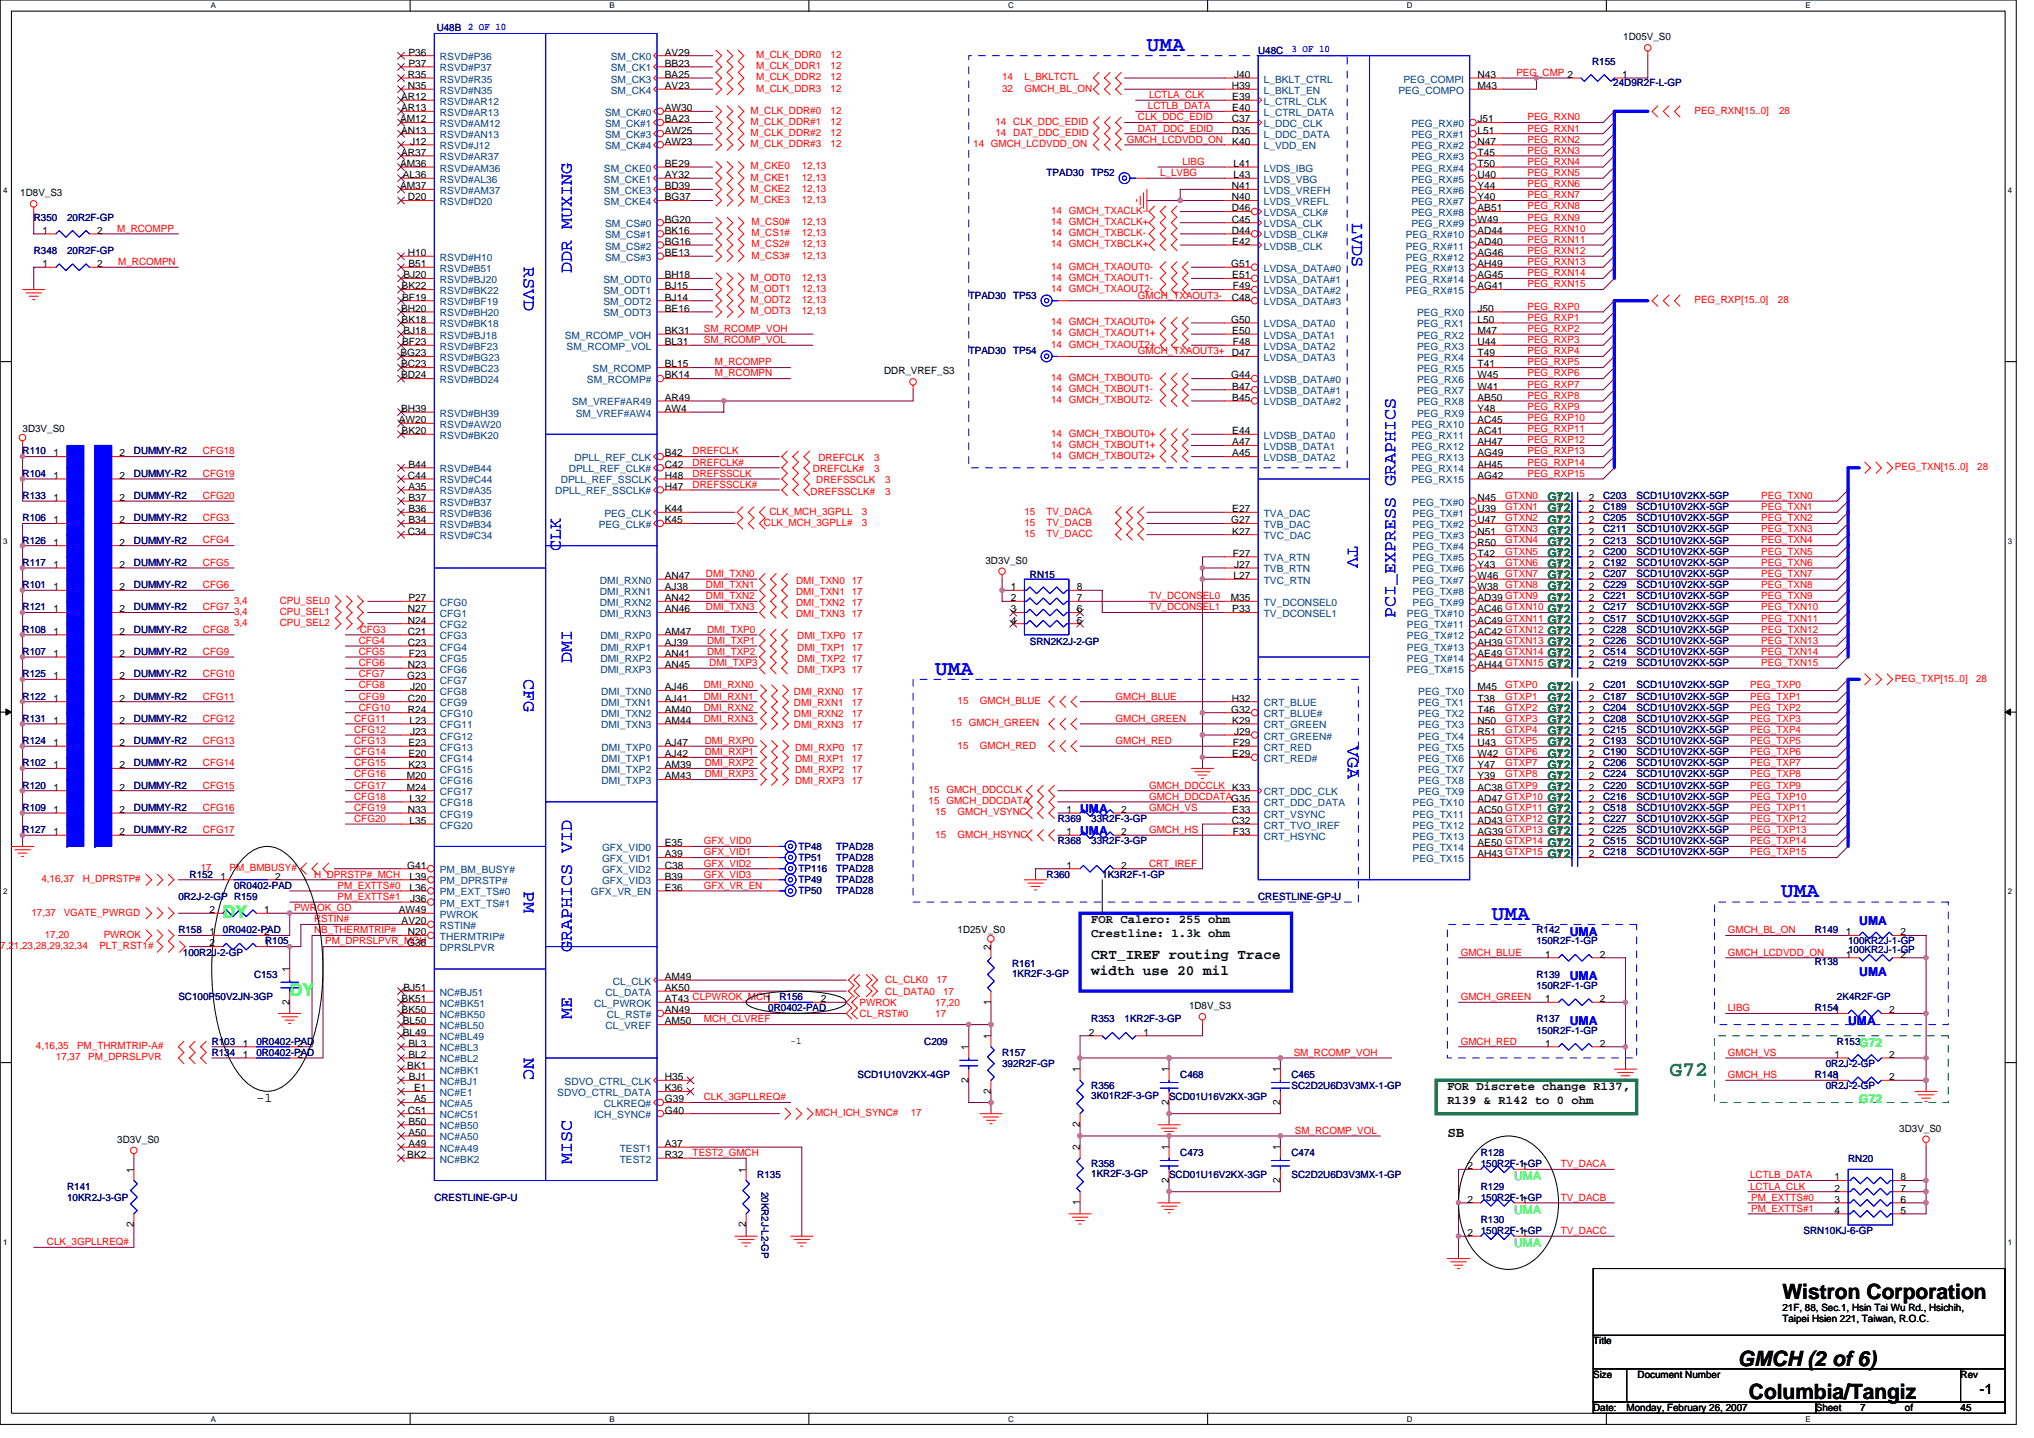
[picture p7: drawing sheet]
<svg xmlns="http://www.w3.org/2000/svg" width="297mm" height="210mm" viewBox="0 0 297 210" stroke-linecap="round" stroke-linejoin="round" font-family="sans-serif">
<defs><g id="words">
<g font-size="3.1" fill="#00f">
<text x="167.5" y="7.5">UMA</text>
<text x="136.6" y="98.5">UMA</text>
<text x="260.1" y="131">UMA</text>
<text x="217.9" y="134.3">UMA</text>
</g>
<text font-size="3.1" fill="#008000" x="243.9" y="157">G72</text>
<g font-size="3.1">
<text x="260.3" y="189.6">Wistron Corporation</text>
<text x="253.8" y="199.4">GMCH (2 of 6)</text>
<text x="255.4" y="204.3">Columbia/Tangiz</text>
</g>
<g font-size="2.6" fill="#00f">
<text x="197.5" y="32.5" transform="rotate(90 197.5 32.5)">LVDS</text>
<text x="76.5" y="39" transform="rotate(90 76.5 39)">RSVD</text>
<text x="83.5" y="39.8" transform="rotate(-90 83.5 39.8)">DDR MUXING</text>
<text x="81.9" y="80.5" transform="rotate(-90 81.9 80.5)">CLK</text>
<text x="196.8" y="79.7" transform="rotate(90 196.8 79.7)">TV</text>
<text x="203.8" y="90.2" transform="rotate(-90 203.8 90.2)">PCI_EXPRESS GRAPHICS</text>
<text x="76.5" y="99.2" transform="rotate(90 76.5 99.2)">CFG</text>
<text x="83.5" y="96.7" transform="rotate(-90 83.5 96.7)">DMI</text>
<text x="196.8" y="108.9" transform="rotate(90 196.8 108.9)">VGA</text>
<text x="76.5" y="130" transform="rotate(90 76.5 130)">PM</text>
<text x="83.5" y="139" transform="rotate(-90 83.5 139)">GRAPHICS VID</text>
<text x="83.5" y="148.7" transform="rotate(-90 83.5 148.7)">ME</text>
<text x="76.5" y="154.4" transform="rotate(90 76.5 154.4)">NC</text>
<text x="83.5" y="169.9" transform="rotate(-90 83.5 169.9)">MISC</text>
</g>
<g font-size="2.6" fill="#0f0">
<text x="32.6" y="134.1">DY</text>
<text x="42.3" y="145.5">DY</text>
</g>
<g font-size="2.1">
<text x="159.4" y="139.9">CRT_IREF routing Trace</text>
<text x="159.4" y="142.3">width use 20 mil</text>
<text x="211.4" y="165.9">SB</text>
<text x="289.1" y="203.5">-1</text>
</g>
<text font-size="1.9" x="37.4" y="160.9">-1</text>
<g font-size="1.8" fill="#008000">
<text x="226" y="73.2">G72</text>
<text x="226" y="74.8">G72</text>
<text x="226" y="76.4">G72</text>
<text x="226" y="79.7">G72</text>
<text x="226" y="81.3">G72</text>
<text x="226" y="78.1">G72</text>
<text x="226" y="82.9">G72</text>
<text x="226" y="84.6">G72</text>
<text x="226" y="86.2">G72</text>
<text x="226" y="89.4">G72</text>
<text x="226" y="87.8">G72</text>
<text x="226" y="91.1">G72</text>
<text x="226" y="95.9">G72</text>
<text x="226" y="92.7">G72</text>
<text x="226" y="94.3">G72</text>
<text x="226" y="97.6">G72</text>
<text x="226" y="100.8">G72</text>
<text x="226" y="104.1">G72</text>
<text x="226" y="102.4">G72</text>
<text x="226" y="107.3">G72</text>
<text x="226" y="105.7">G72</text>
<text x="226" y="113.8">G72</text>
<text x="226" y="108.9">G72</text>
<text x="226" y="110.6">G72</text>
<text x="226" y="112.2">G72</text>
<text x="226" y="115.4">G72</text>
<text x="226" y="118.7">G72</text>
<text x="226" y="117.1">G72</text>
<text x="226" y="120.3">G72</text>
<text x="226" y="121.9">G72</text>
<text x="226" y="125.2">G72</text>
<text x="226" y="123.6">G72</text>
</g>
<g font-size="1.8" fill="#00f">
<text x="157.7" y="118.7">UMA</text>
<text x="157.7" y="121.9">UMA</text>
<text x="229.3" y="136.6">UMA</text>
<text x="271.5" y="135">UMA</text>
<text x="229.3" y="143.1">UMA</text>
<text x="271.5" y="142.4">UMA</text>
<text x="229.3" y="149.6">UMA</text>
<text x="269.9" y="149.6">UMA</text>
</g>
<g font-size="1.8">
<text x="159.4" y="134.8">FOR Calero: 255 ohm</text>
<text x="159.4" y="136.8">Crestline: 1.3k ohm</text>
<text x="211.4" y="159.2">FOR Discrete change R137,</text>
<text x="211.4" y="161.1">R139 &amp; R142 to 0 ohm</text>
</g>
<g font-size="1.8" fill="#00ff40">
<text x="271.5" y="152.8">G72</text>
<text x="271.5" y="161">G72</text>
<text x="221.1" y="172.3">UMA</text>
<text x="221.1" y="177.2">UMA</text>
<text x="221.1" y="182">UMA</text>
</g>
<g font-size="1.5" fill="#000080">
<text x="63.8" y="4.6">U48B 2 OF 10</text>
<text x="183.7" y="7.8">U48C</text>
<text x="232.5" y="9.4">R155</text>
<text x="235.6" y="12.5">24D9R2F-L-GP</text>
<text x="152.8" y="25.7">TPAD30</text>
<text x="159.4" y="25.7">TP52</text>
<text x="4.9" y="32.2">R350</text>
<text x="9.8" y="32.2">20R2F-GP</text>
<text x="4.9" y="37.1">R348</text>
<text x="9.8" y="37.1">20R2F-GP</text>
<text x="141.5" y="43.6">TPAD30</text>
<text x="148" y="43.6">TP53</text>
<text x="141.5" y="51.7">TPAD30</text>
<text x="148" y="51.7">TP54</text>
<text x="3.3" y="66.3">R110</text>
<text x="3.3" y="69.6">R104</text>
<text x="19.6" y="66.3">DUMMY-R2</text>
<text x="19.6" y="69.6">DUMMY-R2</text>
<text x="3.3" y="76.1">R106</text>
<text x="3.3" y="72.8">R133</text>
<text x="19.6" y="76.1">DUMMY-R2</text>
<text x="19.6" y="72.8">DUMMY-R2</text>
<text x="234.1" y="77.7">C211</text>
<text x="234.1" y="72.8">C203</text>
<text x="234.1" y="74.5">C189</text>
<text x="234.1" y="76.1">C205</text>
<text x="239" y="77.7">SCD1U10V2KX-5GP</text>
<text x="239" y="72.8">SCD1U10V2KX-5GP</text>
<text x="239" y="74.5">SCD1U10V2KX-5GP</text>
<text x="239" y="76.1">SCD1U10V2KX-5GP</text>
<text x="3.3" y="79.4">R126</text>
<text x="3.3" y="82.6">R117</text>
<text x="19.6" y="79.4">DUMMY-R2</text>
<text x="19.6" y="82.6">DUMMY-R2</text>
<text x="234.1" y="79.4">C213</text>
<text x="234.1" y="81">C200</text>
<text x="234.1" y="82.6">C192</text>
<text x="239" y="79.4">SCD1U10V2KX-5GP</text>
<text x="239" y="81">SCD1U10V2KX-5GP</text>
<text x="239" y="82.6">SCD1U10V2KX-5GP</text>
<text x="3.3" y="89.1">R121</text>
<text x="3.3" y="85.9">R101</text>
<text x="19.6" y="89.1">DUMMY-R2</text>
<text x="19.6" y="85.9">DUMMY-R2</text>
<text x="150.4" y="84.4">RN15</text>
<text x="234.1" y="84.2">C207</text>
<text x="234.1" y="85.9">C229</text>
<text x="234.1" y="89.1">C217</text>
<text x="234.1" y="87.5">C221</text>
<text x="239" y="84.2">SCD1U10V2KX-5GP</text>
<text x="239" y="85.9">SCD1U10V2KX-5GP</text>
<text x="239" y="89.1">SCD1U10V2KX-5GP</text>
<text x="239" y="87.5">SCD1U10V2KX-5GP</text>
<text x="3.3" y="92.4">R108</text>
<text x="3.3" y="95.6">R107</text>
<text x="19.6" y="92.4">DUMMY-R2</text>
<text x="19.6" y="95.6">DUMMY-R2</text>
<text x="150.4" y="94.1">SRN2K2J-2-GP</text>
<text x="234.1" y="90.7">C517</text>
<text x="234.1" y="95.6">C514</text>
<text x="234.1" y="92.4">C228</text>
<text x="234.1" y="94">C226</text>
<text x="239" y="90.7">SCD1U10V2KX-5GP</text>
<text x="239" y="95.6">SCD1U10V2KX-5GP</text>
<text x="239" y="92.4">SCD1U10V2KX-5GP</text>
<text x="239" y="94">SCD1U10V2KX-5GP</text>
<text x="3.3" y="98.8">R125</text>
<text x="19.6" y="98.8">DUMMY-R2</text>
<text x="234.1" y="97.2">C219</text>
<text x="234.1" y="100.5">C201</text>
<text x="239" y="97.2">SCD1U10V2KX-5GP</text>
<text x="239" y="100.5">SCD1U10V2KX-5GP</text>
<text x="3.3" y="105.3">R131</text>
<text x="3.3" y="102.1">R122</text>
<text x="19.6" y="105.3">DUMMY-R2</text>
<text x="19.6" y="102.1">DUMMY-R2</text>
<text x="234.1" y="103.7">C204</text>
<text x="234.1" y="102.1">C187</text>
<text x="234.1" y="107">C215</text>
<text x="234.1" y="105.3">C208</text>
<text x="239" y="103.7">SCD1U10V2KX-5GP</text>
<text x="239" y="102.1">SCD1U10V2KX-5GP</text>
<text x="239" y="107">SCD1U10V2KX-5GP</text>
<text x="239" y="105.3">SCD1U10V2KX-5GP</text>
<text x="3.3" y="108.6">R124</text>
<text x="3.3" y="111.9">R102</text>
<text x="19.6" y="108.6">DUMMY-R2</text>
<text x="19.6" y="111.9">DUMMY-R2</text>
<text x="234.1" y="113.5">C224</text>
<text x="234.1" y="108.6">C193</text>
<text x="234.1" y="110.2">C190</text>
<text x="234.1" y="111.9">C206</text>
<text x="239" y="113.5">SCD1U10V2KX-5GP</text>
<text x="239" y="108.6">SCD1U10V2KX-5GP</text>
<text x="239" y="110.2">SCD1U10V2KX-5GP</text>
<text x="239" y="111.9">SCD1U10V2KX-5GP</text>
<text x="3.3" y="118.4">R109</text>
<text x="3.3" y="115.1">R120</text>
<text x="19.6" y="118.4">DUMMY-R2</text>
<text x="19.6" y="115.1">DUMMY-R2</text>
<text x="154.5" y="120">R369</text>
<text x="159.4" y="120">33R2F-3-GP</text>
<text x="234.1" y="120">C227</text>
<text x="234.1" y="115.1">C220</text>
<text x="234.1" y="118.4">C518</text>
<text x="234.1" y="116.7">C216</text>
<text x="239" y="120">SCD1U10V2KX-5GP</text>
<text x="239" y="115.1">SCD1U10V2KX-5GP</text>
<text x="239" y="118.4">SCD1U10V2KX-5GP</text>
<text x="239" y="116.7">SCD1U10V2KX-5GP</text>
<text x="3.3" y="121.6">R127</text>
<text x="19.6" y="121.6">DUMMY-R2</text>
<text x="116.6" y="124.1">TP48</text>
<text x="116.6" y="125.7">TP51</text>
<text x="122.1" y="124.1">TPAD28</text>
<text x="122.1" y="125.7">TPAD28</text>
<text x="154.5" y="123.2">R368</text>
<text x="159.4" y="123.2">33R2F-3-GP</text>
<text x="234.1" y="121.6">C225</text>
<text x="234.1" y="124.9">C218</text>
<text x="234.1" y="123.2">C515</text>
<text x="239" y="121.6">SCD1U10V2KX-5GP</text>
<text x="239" y="124.9">SCD1U10V2KX-5GP</text>
<text x="239" y="123.2">SCD1U10V2KX-5GP</text>
<text x="26.1" y="131.4">0R2J-2-GP R159</text>
<text x="27.7" y="128.1">R152</text>
<text x="34.2" y="129.7">0R0402-PAD</text>
<text x="116.6" y="127.3">TP116</text>
<text x="116.6" y="128.9">TP49</text>
<text x="116.6" y="130.6">TP50</text>
<text x="122.1" y="127.3">TPAD28</text>
<text x="122.1" y="128.9">TPAD28</text>
<text x="122.1" y="130.6">TPAD28</text>
<text x="152.8" y="128.1">R360</text>
<text x="161" y="128.1">1K3R2F-1-GP</text>
<text x="183.7" y="131.4">CRESTLINE-GP-U</text>
<text x="26.1" y="136.2">R158</text>
<text x="32.6" y="136.2">0R0402-PAD</text>
<text x="38.7" y="137.9">R105</text>
<text x="224.4" y="136.2">R142</text>
<text x="224.4" y="137.9">150R2F-1-GP</text>
<text x="265" y="136.2">R149</text>
<text x="269.9" y="137.9">100KR2J-1-GP</text>
<text x="26.7" y="139.5">100R2J-2-GP</text>
<text x="37.1" y="142.7">C153</text>
<text x="147.8" y="141.1">R161</text>
<text x="147.8" y="142.6">1KR2F-3-GP</text>
<text x="224.4" y="142.7">R139</text>
<text x="265" y="140.8">R138</text>
<text x="269.9" y="139.2">100KR2J-1-GP</text>
<text x="26.1" y="146">SC100P50V2JN-3GP</text>
<text x="112.2" y="147.6">0R0402-PAD</text>
<text x="113.8" y="146">R156</text>
<text x="159.4" y="149.2">R353</text>
<text x="164.2" y="149.2">1KR2F-3-GP</text>
<text x="224.4" y="149.2">R137</text>
<text x="224.4" y="144.4">150R2F-1-GP</text>
<text x="265" y="147.6">R1541</text>
<text x="268.3" y="146">2K4R2F-GP</text>
<text x="30.9" y="152.5">R103</text>
<text x="30.9" y="154.1">R134</text>
<text x="37.4" y="152.5">0R0402-PAD</text>
<text x="37.4" y="154.1">0R0402-PAD</text>
<text x="135" y="152.5">C209</text>
<text x="146.3" y="154.1">R157</text>
<text x="146.3" y="155.7">392R2F-GP</text>
<text x="224.4" y="150.9">150R2F-1-GP</text>
<text x="266.6" y="155.7">0R2J-2-GP</text>
<text x="268.3" y="152.5">R153</text>
<text x="125.2" y="157.4">SCD1U10V2KX-4GP</text>
<text x="159.4" y="159">R356</text>
<text x="159.4" y="160.5">3K01R2F-3-GP</text>
<text x="170.7" y="160.6">SCD01U16V2KX-3GP</text>
<text x="172.4" y="157.4">C468</text>
<text x="188.6" y="157.4">C465</text>
<text x="188.6" y="159">SC2D2U6D3V3MX-1-GP</text>
<text x="265" y="157.4">R1481</text>
<text x="266.6" y="159">0R2J-2-GP</text>
<text x="9.8" y="173.6">R141</text>
<text x="110.6" y="172">R135</text>
<text x="111.2" y="173.9" transform="rotate(90 111.2 173.9)">20KR2J-L2-GP</text>
<text x="159.4" y="170.4">R358</text>
<text x="159.4" y="171.9">1KR2F-3-GP</text>
<text x="170.7" y="172">SCD01U16V2KX-3GP</text>
<text x="172.4" y="168.8">C473</text>
<text x="188.6" y="168.8">C474</text>
<text x="188.6" y="172">SC2D2U6D3V3MX-1-GP</text>
<text x="216.3" y="173.6">R129</text>
<text x="216.3" y="168.8">R128</text>
<text x="216.3" y="170.4">150R2F-1-GP</text>
<text x="269.9" y="169.6">RN20</text>
<text x="9.8" y="175.3">10KR2J-3-GP</text>
<text x="63.4" y="175.3">CRESTLINE-GP-U</text>
<text x="216.3" y="175.3">150R2F-1-GP</text>
<text x="216.3" y="178.5">R130</text>
<text x="216.3" y="180.1">150R2F-1-GP</text>
<text x="263.4" y="180.1">SRN10KJ-6-GP</text>
</g>
<g font-size="1.5">
<text x="237.1" y="5.9">1D05V_S0</text>
<text x="59.6" y="11.4">R35</text>
<text x="59.6" y="8.1">P36</text>
<text x="59.6" y="9.7">P37</text>
<text x="97.1" y="8.1">AV29</text>
<text x="97.1" y="11.4">BA25</text>
<text x="97.1" y="9.7">BB23</text>
<text x="180.2" y="11.4">J40</text>
<text x="215.8" y="11.4">N43</text>
<text x="236.9" y="11.4">1</text>
<text x="58.4" y="17.9">AM12</text>
<text x="58.6" y="14.6">AR12</text>
<text x="58.6" y="16.2">AR13</text>
<text x="59.6" y="13">N35</text>
<text x="97.1" y="13">AV23</text>
<text x="97.1" y="16.2">AW30</text>
<text x="97.1" y="17.9">BA23</text>
<text x="179.9" y="13">H39</text>
<text x="179.9" y="17.9">C37</text>
<text x="180" y="14.6">E39</text>
<text x="180" y="16.2">E40</text>
<text x="215.8" y="17.9">J51</text>
<text x="215.8" y="13">M43</text>
<text x="58.6" y="19.5">AN13</text>
<text x="58.6" y="22.7">AR37</text>
<text x="59.9" y="21.1">J12</text>
<text x="97.1" y="21.1">AW23</text>
<text x="97.1" y="19.5">AW25</text>
<text x="179.9" y="19.5">D35</text>
<text x="180" y="21.1">K40</text>
<text x="215.8" y="21.1">N47</text>
<text x="215.8" y="19.5">L51</text>
<text x="215.8" y="22.7">T45</text>
<text x="3" y="28.6">1D8V_S3</text>
<text x="58.4" y="24.4">AM36</text>
<text x="58.4" y="27.6">AM37</text>
<text x="58.8" y="26">AL36</text>
<text x="59.6" y="29.3">D20</text>
<text x="97.1" y="26">AY32</text>
<text x="97.1" y="27.6">BD39</text>
<text x="97.1" y="24.4">BE29</text>
<text x="97.1" y="29.3">BG37</text>
<text x="179.9" y="29.3">N40</text>
<text x="179.9" y="27.6">N41</text>
<text x="180.1" y="24.4">L41</text>
<text x="180.1" y="26">L43</text>
<text x="215.8" y="24.4">T50</text>
<text x="215.8" y="26">U40</text>
<text x="215.8" y="29.3">Y40</text>
<text x="215.8" y="27.6">Y44</text>
<text x="6.2" y="34.1">1</text>
<text x="14.2" y="34.1">2</text>
<text x="97.1" y="35.8">BG16</text>
<text x="97.1" y="32.5">BG20</text>
<text x="97.1" y="34.1">BK16</text>
<text x="179.9" y="32.5">C45</text>
<text x="179.9" y="34.1">D44</text>
<text x="179.9" y="30.9">D46</text>
<text x="180" y="35.8">E42</text>
<text x="215.8" y="30.9">AB51</text>
<text x="215.8" y="32.5">W49</text>
<text x="215.8" y="35.8">AD40</text>
<text x="215.8" y="34.1">AD44</text>
<text x="6.2" y="39">1</text>
<text x="14.2" y="39">2</text>
<text x="58.9" y="40.6">BJ20</text>
<text x="59.6" y="37.4">H10</text>
<text x="59.6" y="39">B51</text>
<text x="97.1" y="37.4">BE13</text>
<text x="97.1" y="40.6">BH18</text>
<text x="179.8" y="39">G51</text>
<text x="180" y="40.6">E51</text>
<text x="215.8" y="40.6">AG45</text>
<text x="215.8" y="37.4">AG46</text>
<text x="215.8" y="39">AH49</text>
<text x="58.6" y="45.5">BH20</text>
<text x="58.6" y="42.2">BK22</text>
<text x="58.6" y="47.1">BK18</text>
<text x="58.7" y="43.9">BF19</text>
<text x="97.1" y="45.5">BE16</text>
<text x="97.1" y="43.9">BJ14</text>
<text x="97.1" y="42.2">BJ15</text>
<text x="179.8" y="47.1">G50</text>
<text x="179.9" y="43.9">C48</text>
<text x="180" y="42.2">F49</text>
<text x="215.8" y="47.1">L50</text>
<text x="215.8" y="45.5">J50</text>
<text x="215.8" y="42.2">AG41</text>
<text x="58.5" y="52">BG23</text>
<text x="58.6" y="53.6">BC23</text>
<text x="58.7" y="50.4">BF23</text>
<text x="58.9" y="48.7">BJ18</text>
<text x="97.1" y="50.4">BL31</text>
<text x="97.1" y="48.7">BK31</text>
<text x="97.1" y="53.6">BL15</text>
<text x="179.9" y="52">D47</text>
<text x="180" y="48.7">E50</text>
<text x="180" y="50.4">F48</text>
<text x="215.8" y="48.7">M47</text>
<text x="215.8" y="53.6">T41</text>
<text x="215.8" y="52">T49</text>
<text x="215.8" y="50.4">U44</text>
<text x="58.6" y="55.2">BD24</text>
<text x="97.1" y="55.2">BK14</text>
<text x="97.1" y="58.5">AR49</text>
<text x="129.1" y="54.6">DDR_VREF_S3</text>
<text x="179.8" y="55.2">G44</text>
<text x="180" y="58.5">B45</text>
<text x="180" y="56.9">B47</text>
<text x="215.8" y="58.5">AB50</text>
<text x="215.8" y="56.9">W41</text>
<text x="215.8" y="55.2">W45</text>
<text x="3.3" y="63.1">3D3V_S0</text>
<text x="58.2" y="61.8">AW20</text>
<text x="58.6" y="60.1">BH39</text>
<text x="58.6" y="63.4">BK20</text>
<text x="97.1" y="60.1">AW4</text>
<text x="180" y="65">A47</text>
<text x="180" y="63.4">E44</text>
<text x="215.8" y="63.4">AC41</text>
<text x="215.8" y="61.8">AC45</text>
<text x="215.8" y="65">AH47</text>
<text x="215.8" y="60.1">Y48</text>
<text x="7.8" y="66.6">1</text>
<text x="7.8" y="69.9">1</text>
<text x="17.4" y="66.6">2</text>
<text x="17.4" y="69.9">2</text>
<text x="59.6" y="69.9">C44</text>
<text x="59.6" y="71.5">A35</text>
<text x="59.6" y="68.3">B44</text>
<text x="97.1" y="71.5">H47</text>
<text x="97.1" y="68.3">C42</text>
<text x="97.1" y="69.9">H48</text>
<text x="97.1" y="66.6">B42</text>
<text x="180" y="66.6">A45</text>
<text x="215.8" y="69.9">AG42</text>
<text x="215.8" y="66.6">AG49</text>
<text x="215.8" y="68.3">AH45</text>
<text x="7.8" y="76.4">1</text>
<text x="7.8" y="73.1">1</text>
<text x="17.4" y="76.4">2</text>
<text x="17.4" y="73.1">2</text>
<text x="59.6" y="76.4">B34</text>
<text x="59.6" y="74.8">B36</text>
<text x="59.6" y="73.1">B37</text>
<text x="97.1" y="76.4">K45</text>
<text x="97.1" y="74.8">K44</text>
<text x="179.8" y="76.4">G27</text>
<text x="180" y="74.8">E27</text>
<text x="215.8" y="73.1">N45</text>
<text x="215.8" y="74.8">U39</text>
<text x="215.8" y="76.4">U47</text>
<text x="227.3" y="73.1">1</text>
<text x="227.3" y="74.8">1</text>
<text x="227.3" y="76.4">1</text>
<text x="232" y="73.1">2</text>
<text x="232" y="74.8">2</text>
<text x="232" y="76.4">2</text>
<text x="7.8" y="79.6">1</text>
<text x="7.8" y="82.9">1</text>
<text x="17.4" y="79.6">2</text>
<text x="17.4" y="82.9">2</text>
<text x="59.6" y="78">C34</text>
<text x="143.9" y="82.3">3D3V_S0</text>
<text x="180" y="78">K27</text>
<text x="180" y="81.3">F27</text>
<text x="180.2" y="82.9">J27</text>
<text x="215.8" y="82.9">Y43</text>
<text x="215.8" y="78">N51</text>
<text x="215.8" y="79.6">R50</text>
<text x="215.8" y="81.3">T42</text>
<text x="227.3" y="79.6">1</text>
<text x="227.3" y="81.3">1</text>
<text x="227.3" y="78">1</text>
<text x="227.3" y="82.9">1</text>
<text x="232" y="79.6">2</text>
<text x="232" y="81.3">2</text>
<text x="232" y="78">2</text>
<text x="232" y="82.9">2</text>
<text x="7.8" y="89.4">1</text>
<text x="7.8" y="86.1">1</text>
<text x="17.4" y="89.4">2</text>
<text x="17.4" y="86.1">2</text>
<text x="59.6" y="89.4">N27</text>
<text x="59.6" y="87.8">P27</text>
<text x="97.1" y="86.1">AJ38</text>
<text x="97.1" y="87.8">AN42</text>
<text x="97.1" y="89.4">AN46</text>
<text x="97.1" y="84.5">AN47</text>
<text x="147.6" y="86.1">1</text>
<text x="147.6" y="87.8">2</text>
<text x="147.6" y="89.4">3</text>
<text x="157.2" y="89.4">6</text>
<text x="157.2" y="87.8">7</text>
<text x="157.2" y="86.1">8</text>
<text x="179.7" y="87.8">M35</text>
<text x="180" y="89.4">P33</text>
<text x="180.1" y="84.5">L27</text>
<text x="215.8" y="89.4">AC46 GTXN10</text>
<text x="215.8" y="86.1">W38 GTXN8</text>
<text x="215.8" y="84.5">W46 GTXN7</text>
<text x="215.8" y="87.8">AD39 GTXN9</text>
<text x="227.3" y="84.5">1</text>
<text x="227.3" y="86.1">1</text>
<text x="227.3" y="89.4">1</text>
<text x="227.3" y="87.8">1</text>
<text x="232" y="84.5">2</text>
<text x="232" y="86.1">2</text>
<text x="232" y="89.4">2</text>
<text x="232" y="87.8">2</text>
<text x="7.8" y="92.6">1</text>
<text x="7.8" y="95.9">1</text>
<text x="17.4" y="92.6">2</text>
<text x="17.4" y="95.9">2</text>
<text x="59.6" y="91">N24</text>
<text x="59.6" y="92.6">C21</text>
<text x="59.6" y="94.3">C23</text>
<text x="59.7" y="95.9">F23</text>
<text x="97.1" y="94.3">AJ39</text>
<text x="97.1" y="92.6">AM47</text>
<text x="97.1" y="95.9">AN41</text>
<text x="147.6" y="91">4</text>
<text x="157.2" y="91">5</text>
<text x="215.8" y="92.6">AC42 GTXN12</text>
<text x="215.8" y="91">AC49 GTXN11</text>
<text x="215.8" y="95.9">AE49 GTXN14</text>
<text x="215.8" y="94.3">AH39 GTXN13</text>
<text x="227.3" y="91">1</text>
<text x="227.3" y="95.9">1</text>
<text x="227.3" y="92.6">1</text>
<text x="227.3" y="94.3">1</text>
<text x="232" y="91">2</text>
<text x="232" y="95.9">2</text>
<text x="232" y="92.6">2</text>
<text x="232" y="94.3">2</text>
<text x="7.8" y="99.1">1</text>
<text x="17.4" y="99.1">2</text>
<text x="59.5" y="99.1">G23</text>
<text x="59.6" y="97.5">N23</text>
<text x="59.9" y="100.8">J20</text>
<text x="97.1" y="97.5">AN45</text>
<text x="97.1" y="100.8">AJ46</text>
<text x="215.8" y="97.5">AH44 GTXN15</text>
<text x="215.8" y="100.8">M45</text>
<text x="227.3" y="97.5">1</text>
<text x="227.3" y="100.8">1</text>
<text x="232" y="97.5">2</text>
<text x="232" y="100.8">2</text>
<text x="7.8" y="105.6">1</text>
<text x="7.8" y="102.4">1</text>
<text x="17.4" y="105.6">2</text>
<text x="17.4" y="102.4">2</text>
<text x="59.6" y="102.4">C20</text>
<text x="59.6" y="104">R24</text>
<text x="59.8" y="105.6">L23</text>
<text x="59.9" y="107.3">J23</text>
<text x="97.1" y="102.4">AJ41</text>
<text x="97.1" y="104">AM40</text>
<text x="97.1" y="105.6">AM44</text>
<text x="179.8" y="104">G32</text>
<text x="179.9" y="102.4">H32</text>
<text x="180" y="105.6">K29</text>
<text x="180.2" y="107.3">J29</text>
<text x="215.8" y="105.6">N50</text>
<text x="215.8" y="107.3">R51</text>
<text x="215.8" y="102.4">T38</text>
<text x="215.8" y="104">T46</text>
<text x="227.3" y="104">1</text>
<text x="227.3" y="102.4">1</text>
<text x="227.3" y="107.3">1</text>
<text x="227.3" y="105.6">1</text>
<text x="232" y="104">2</text>
<text x="232" y="102.4">2</text>
<text x="232" y="107.3">2</text>
<text x="232" y="105.6">2</text>
<text x="7.8" y="108.9">1</text>
<text x="7.8" y="112.1">1</text>
<text x="17.4" y="108.9">2</text>
<text x="17.4" y="112.1">2</text>
<text x="59.4" y="113.8">M20</text>
<text x="59.6" y="108.9">E23</text>
<text x="59.6" y="110.5">E20</text>
<text x="59.6" y="112.1">K23</text>
<text x="97.1" y="110.5">AJ42</text>
<text x="97.1" y="108.9">AJ47</text>
<text x="97.1" y="112.1">AM39</text>
<text x="97.1" y="113.8">AM43</text>
<text x="180" y="110.5">E29</text>
<text x="180" y="108.9">F29</text>
<text x="215.8" y="113.8">Y39</text>
<text x="215.8" y="112.1">Y47</text>
<text x="215.8" y="110.5">W42 GTXP6</text>
<text x="215.8" y="108.9">U43</text>
<text x="227.3" y="113.8">1</text>
<text x="227.3" y="108.9">1</text>
<text x="227.3" y="110.5">1</text>
<text x="227.3" y="112.1">1</text>
<text x="232" y="113.8">2</text>
<text x="232" y="108.9">2</text>
<text x="232" y="110.5">2</text>
<text x="232" y="112.1">2</text>
<text x="7.8" y="118.7">1</text>
<text x="7.8" y="115.4">1</text>
<text x="17.4" y="118.7">2</text>
<text x="17.4" y="115.4">2</text>
<text x="59.4" y="115.4">M24</text>
<text x="59.6" y="118.7">N33</text>
<text x="59.8" y="117">L32</text>
<text x="155.8" y="118.7">1</text>
<text x="163.7" y="118.7">2</text>
<text x="180" y="118.7">E33</text>
<text x="180" y="115.4">K33</text>
<text x="215.8" y="118.7">AC50 GTXP11</text>
<text x="215.8" y="117">AD47 GTXP10</text>
<text x="215.8" y="115.4">AC38 GTXP9</text>
<text x="227.3" y="115.4">1</text>
<text x="227.3" y="118.7">1</text>
<text x="227.3" y="117">1</text>
<text x="232" y="115.4">2</text>
<text x="232" y="118.7">2</text>
<text x="232" y="117">2</text>
<text x="7.8" y="121.9">1</text>
<text x="17.4" y="121.9">2</text>
<text x="59.8" y="120.3">L35</text>
<text x="97.1" y="123.5">E35</text>
<text x="97.1" y="125.2">A39</text>
<text x="155.8" y="121.9">1</text>
<text x="163.7" y="121.9">2</text>
<text x="179.9" y="120.3">C32</text>
<text x="180" y="121.9">F33</text>
<text x="215.8" y="120.3">AD43 GTXP12</text>
<text x="215.8" y="123.5">AE50 GTXP14</text>
<text x="215.8" y="121.9">AG39GTXP13</text>
<text x="215.8" y="125.2">AH43 GTXP15</text>
<text x="227.3" y="120.3">1</text>
<text x="227.3" y="121.9">1</text>
<text x="227.3" y="125.2">1</text>
<text x="227.3" y="123.5">1</text>
<text x="232" y="120.3">2</text>
<text x="232" y="121.9">2</text>
<text x="232" y="125.2">2</text>
<text x="232" y="123.5">2</text>
<text x="32.2" y="128.4">1</text>
<text x="40.2" y="128.4">2</text>
<text x="59.5" y="126.8">G41</text>
<text x="59.8" y="128.4">L39</text>
<text x="59.8" y="130">L36</text>
<text x="59.9" y="131.7">J36</text>
<text x="97.1" y="126.8">C38</text>
<text x="97.1" y="128.4">B39</text>
<text x="97.1" y="130">E36</text>
<text x="155.8" y="126.8">1</text>
<text x="163.7" y="126.8">2</text>
<text x="30.6" y="136.5">1</text>
<text x="30.6" y="133.3">2</text>
<text x="38.6" y="136.5">2</text>
<text x="38.6" y="133.3">1</text>
<text x="58.2" y="133.3">AW49</text>
<text x="58.6" y="134.9">AV20</text>
<text x="59.6" y="136.5">N20</text>
<text x="139.8" y="136.2">1D25V_S0</text>
<text x="269.6" y="136.5">1</text>
<text x="277.5" y="136.5">2</text>
<text x="30.6" y="138.2">2</text>
<text x="38.6" y="138.2">1</text>
<text x="42.3" y="141.9" transform="rotate(-90 42.3 141.9)">1</text>
<text x="59.5" y="138.2">G36</text>
<text x="97.1" y="143">AM49</text>
<text x="144.7" y="138.7" transform="rotate(-90 144.7 138.7)">2</text>
<text x="225.7" y="139.8">1</text>
<text x="233.7" y="139.8">2</text>
<text x="269.6" y="139.8">1</text>
<text x="277.5" y="139.8">2</text>
<text x="42.3" y="146.6" transform="rotate(-90 42.3 146.6)">2</text>
<text x="58.6" y="146.3">BK51</text>
<text x="58.6" y="147.9">BK50</text>
<text x="58.8" y="149.5">BL50</text>
<text x="58.9" y="144.7">BJ51</text>
<text x="97.1" y="146.3">AT43 CLPWROK_MCH1</text>
<text x="97.1" y="147.9">AN49</text>
<text x="97.1" y="144.7">AK50</text>
<text x="97.1" y="149.5">AM50</text>
<text x="119.9" y="146.3">2</text>
<text x="144.7" y="146.6" transform="rotate(-90 144.7 146.6)">1</text>
<text x="173.6" y="147.3">1D8V_S3</text>
<text x="225.7" y="146.3">1</text>
<text x="233.7" y="146.3">2</text>
<text x="275.9" y="147.9">2</text>
<text x="35.5" y="152.8">1</text>
<text x="35.5" y="154.4">1</text>
<text x="43.5" y="152.8">2</text>
<text x="43.5" y="154.4">2</text>
<text x="58.8" y="151.2">BL49</text>
<text x="59.6" y="152.8">BL3</text>
<text x="59.6" y="154.4">BL2</text>
<text x="115.5" y="152.4">-1</text>
<text x="141.5" y="153.3" transform="rotate(-90 141.5 153.3)">1</text>
<text x="144.7" y="151.7" transform="rotate(-90 144.7 151.7)">1</text>
<text x="159" y="151.2">2</text>
<text x="167" y="151.2">1</text>
<text x="225.7" y="152.8">1</text>
<text x="233.7" y="152.8">2</text>
<text x="267.9" y="154.4">1</text>
<text x="275.9" y="154.4">2</text>
<text x="59.5" y="156">BK1</text>
<text x="59.7" y="157.7">BJ1</text>
<text x="60.5" y="159.3">E1</text>
<text x="60.5" y="160.9">A5</text>
<text x="97.1" y="159.3">K36</text>
<text x="97.1" y="160.9">G39</text>
<text x="97.1" y="157.7">H35</text>
<text x="141.5" y="158" transform="rotate(-90 141.5 158)">2</text>
<text x="144.7" y="159.7" transform="rotate(-90 144.7 159.7)">2</text>
<text x="157.7" y="156.5" transform="rotate(-90 157.7 156.5)">1</text>
<text x="170.7" y="161.3" transform="rotate(-90 170.7 161.3)">2</text>
<text x="170.7" y="156.5" transform="rotate(-90 170.7 156.5)">1</text>
<text x="187" y="161.3" transform="rotate(-90 187 161.3)">2</text>
<text x="187" y="156.5" transform="rotate(-90 187 156.5)">1</text>
<text x="275.9" y="157.7">2</text>
<text x="17.1" y="166.8">3D3V_S0</text>
<text x="59.6" y="162.5">C51</text>
<text x="59.6" y="164.2">B50</text>
<text x="59.6" y="165.8">A50</text>
<text x="59.6" y="167.4">A49</text>
<text x="97.1" y="162.5">G40</text>
<text x="97.1" y="167.4">A37</text>
<text x="157.7" y="167.9" transform="rotate(-90 157.7 167.9)">2</text>
<text x="157.7" y="164.5" transform="rotate(-90 157.7 164.5)">2</text>
<text x="170.7" y="167.9" transform="rotate(-90 170.7 167.9)">1</text>
<text x="187" y="167.9" transform="rotate(-90 187 167.9)">1</text>
<text x="277.4" y="165.2">3D3V_S0</text>
<text x="19.5" y="171.2" transform="rotate(-90 19.5 171.2)">1</text>
<text x="59.5" y="169">BK2</text>
<text x="97.1" y="169">R32</text>
<text x="108.9" y="171.2" transform="rotate(-90 108.9 171.2)">1</text>
<text x="170.7" y="172.7" transform="rotate(-90 170.7 172.7)">2</text>
<text x="187" y="172.7" transform="rotate(-90 187 172.7)">2</text>
<text x="214.3" y="170.7">2</text>
<text x="222.3" y="170.7">1</text>
<text x="267.9" y="172.3">1</text>
<text x="267.9" y="173.9">2</text>
<text x="277.5" y="173.9">7</text>
<text x="277.5" y="172.3">8</text>
<text x="19.5" y="179.2" transform="rotate(-90 19.5 179.2)">2</text>
<text x="108.9" y="179.2" transform="rotate(-90 108.9 179.2)">2</text>
<text x="157.7" y="175.9" transform="rotate(-90 157.7 175.9)">1</text>
<text x="214.3" y="175.6">2</text>
<text x="222.3" y="175.6">1</text>
<text x="267.9" y="175.6">3</text>
<text x="267.9" y="177.2">4</text>
<text x="277.5" y="177.2">5</text>
<text x="277.5" y="175.6">6</text>
<text x="214.3" y="180.4">2</text>
<text x="222.3" y="180.4">1</text>
<text x="260.3" y="191.3">21F, 88, Sec.1, Hsin Tai Wu Rd., Hsichih,</text>
<text x="232.7" y="196.2">Title</text>
<text x="260.3" y="193">Taipei Hsien 221, Taiwan, R.O.C.</text>
<text x="232.7" y="201.1">Size</text>
<text x="239.2" y="201.1">Document Number</text>
<text x="286.3" y="201.1">Rev</text>
<text x="232.7" y="206">Date:</text>
<text x="237.5" y="206">Monday, February 26, 2007</text>
<text x="265.2" y="206">Sheet</text>
<text x="271.7" y="206">7</text>
<text x="278.2" y="206">of</text>
<text x="286.3" y="206">45</text>
</g>
<g font-size="1.5" fill="#004080">
<text x="64.2" y="8.8">RSVD#P36</text>
<text x="64.2" y="10.4">RSVD#P37</text>
<text x="89.2" y="8.8">SM_CK0</text>
<text x="89.2" y="10.4">SM_CK1</text>
<text x="64.2" y="12">RSVD#R35</text>
<text x="64.2" y="13.7">RSVD#N35</text>
<text x="64.2" y="15.3">RSVD#AR12</text>
<text x="64.2" y="16.9">RSVD#AR13</text>
<text x="88.4" y="16.9">SM_CK#0</text>
<text x="89.2" y="13.7">SM_CK4</text>
<text x="89.2" y="12">SM_CK3</text>
<text x="184.5" y="12">L_BKLT_CTRL</text>
<text x="184.5" y="13.7">L_BKLT_EN</text>
<text x="184.5" y="15.3">L_CTRL_CLK</text>
<text x="184.5" y="16.9">L_CTRL_DATA</text>
<text x="204.2" y="13.7">PEG_COMPO</text>
<text x="205" y="12">PEG_COMPI</text>
<text x="64.2" y="18.5">RSVD#AM12</text>
<text x="64.2" y="20.2">RSVD#AN13</text>
<text x="64.2" y="21.8">RSVD#J12</text>
<text x="64.2" y="23.4">RSVD#AR37</text>
<text x="88.4" y="21.8">SM_CK#4</text>
<text x="88.4" y="20.2">SM_CK#3</text>
<text x="88.4" y="18.5">SM_CK#1</text>
<text x="184.5" y="18.5">L_DDC_CLK</text>
<text x="184.5" y="20.2">L_DDC_DATA</text>
<text x="184.5" y="21.8">L_VDD_EN</text>
<text x="206.1" y="21.8">PEG_RX#2</text>
<text x="206.1" y="20.2">PEG_RX#1</text>
<text x="206.1" y="23.4">PEG_RX#3</text>
<text x="206.1" y="18.5">PEG_RX#0</text>
<text x="64.2" y="25">RSVD#AM36</text>
<text x="64.2" y="26.7">RSVD#AL36</text>
<text x="64.2" y="28.3">RSVD#AM37</text>
<text x="64.2" y="29.9">RSVD#D20</text>
<text x="88.2" y="26.7">SM_CKE1</text>
<text x="88.2" y="28.3">SM_CKE3</text>
<text x="88.2" y="25">SM_CKE0</text>
<text x="88.2" y="29.9">SM_CKE4</text>
<text x="184.5" y="25">LVDS_IBG</text>
<text x="184.5" y="26.7">LVDS_VBG</text>
<text x="184.5" y="29.9">LVDS_VREFL</text>
<text x="184.5" y="28.3">LVDS_VREFH</text>
<text x="206.1" y="25">PEG_RX#4</text>
<text x="206.1" y="26.7">PEG_RX#5</text>
<text x="206.1" y="29.9">PEG_RX#7</text>
<text x="206.1" y="28.3">PEG_RX#6</text>
<text x="88.4" y="33.2">SM_CS#0</text>
<text x="88.4" y="34.8">SM_CS#1</text>
<text x="184.5" y="33.2">LVDSA_CLK</text>
<text x="184.5" y="34.8">LVDSB_CLK#</text>
<text x="184.5" y="31.5">LVDSA_CLK#</text>
<text x="205.3" y="34.8">PEG_RX#10</text>
<text x="206.1" y="31.5">PEG_RX#8</text>
<text x="206.1" y="33.2">PEG_RX#9</text>
<text x="64.2" y="38.1">RSVD#H10</text>
<text x="64.2" y="39.7">RSVD#B51</text>
<text x="64.2" y="41.3">RSVD#BJ20</text>
<text x="88.1" y="41.3">SM_ODT0</text>
<text x="88.4" y="36.4">SM_CS#2</text>
<text x="88.4" y="38.1">SM_CS#3</text>
<text x="184.5" y="36.4">LVDSB_CLK</text>
<text x="184.5" y="41.3">LVDSA_DATA#1</text>
<text x="184.5" y="39.7">LVDSA_DATA#0</text>
<text x="205.3" y="36.4">PEG_RX#11</text>
<text x="205.3" y="41.3">PEG_RX#14</text>
<text x="205.3" y="38.1">PEG_RX#12</text>
<text x="205.3" y="39.7">PEG_RX#13</text>
<text x="64.2" y="42.9">RSVD#BK22</text>
<text x="64.2" y="44.6">RSVD#BF19</text>
<text x="64.2" y="46.2">RSVD#BH20</text>
<text x="64.2" y="47.8">RSVD#BK18</text>
<text x="88.1" y="46.2">SM_ODT3</text>
<text x="88.1" y="44.6">SM_ODT2</text>
<text x="88.1" y="42.9">SM_ODT1</text>
<text x="184.5" y="42.9">LVDSA_DATA#2</text>
<text x="184.5" y="47.8">LVDSA_DATA0</text>
<text x="184.5" y="44.6">LVDSA_DATA#3</text>
<text x="205.3" y="42.9">PEG_RX#15</text>
<text x="206.9" y="47.8">PEG_RX1</text>
<text x="206.9" y="46.2">PEG_RX0</text>
<text x="64.2" y="49.4">RSVD#BJ18</text>
<text x="64.2" y="51.1">RSVD#BF23</text>
<text x="64.2" y="52.7">RSVD#BG23</text>
<text x="82.5" y="49.4">SM_RCOMP_VOH</text>
<text x="82.7" y="51.1">SM_RCOMP_VOL</text>
<text x="184.5" y="49.4">LVDSA_DATA1</text>
<text x="184.5" y="51.1">LVDSA_DATA2</text>
<text x="184.5" y="52.7">LVDSA_DATA3</text>
<text x="206.9" y="49.4">PEG_RX2</text>
<text x="206.9" y="52.7">PEG_RX4</text>
<text x="206.9" y="51.1">PEG_RX3</text>
<text x="64.2" y="54.3">RSVD#BC23</text>
<text x="64.2" y="55.9">RSVD#BD24</text>
<text x="83.6" y="59.2">SM_VREF#AR49</text>
<text x="85.7" y="55.9">SM_RCOMP#</text>
<text x="86.5" y="54.3">SM_RCOMP</text>
<text x="184.5" y="59.2">LVDSB_DATA#2</text>
<text x="184.5" y="57.6">LVDSB_DATA#1</text>
<text x="184.5" y="55.9">LVDSB_DATA#0</text>
<text x="206.9" y="54.3">PEG_RX5</text>
<text x="206.9" y="59.2">PEG_RX8</text>
<text x="206.9" y="57.6">PEG_RX7</text>
<text x="206.9" y="55.9">PEG_RX6</text>
<text x="64.2" y="60.8">RSVD#BH39</text>
<text x="64.2" y="62.4">RSVD#AW20</text>
<text x="64.2" y="64.1">RSVD#BK20</text>
<text x="84.1" y="60.8">SM_VREF#AW4</text>
<text x="184.5" y="65.7">LVDSB_DATA1</text>
<text x="184.5" y="64.1">LVDSB_DATA0</text>
<text x="206.1" y="64.1">PEG_RX11</text>
<text x="206.1" y="62.4">PEG_RX10</text>
<text x="206.1" y="65.7">PEG_RX12</text>
<text x="206.9" y="60.8">PEG_RX9</text>
<text x="64.2" y="68.9">RSVD#B44</text>
<text x="64.2" y="70.6">RSVD#C44</text>
<text x="81.9" y="70.6">DPLL_REF_SSCLK</text>
<text x="83.1" y="68.9">DPLL_REF_CLK#</text>
<text x="83.9" y="67.3">DPLL_REF_CLK</text>
<text x="184.5" y="67.3">LVDSB_DATA2</text>
<text x="206.1" y="70.6">PEG_RX15</text>
<text x="206.1" y="67.3">PEG_RX13</text>
<text x="206.1" y="68.9">PEG_RX14</text>
<text x="64.2" y="72.2">RSVD#A35</text>
<text x="64.2" y="77.1">RSVD#B34</text>
<text x="64.2" y="75.4">RSVD#B36</text>
<text x="64.2" y="73.8">RSVD#B37</text>
<text x="81.1" y="72.2">DPLL_REF_SSCLK#</text>
<text x="87.4" y="77.1">PEG_CLK#</text>
<text x="88.3" y="75.4">PEG_CLK</text>
<text x="184.5" y="75.4">TVA_DAC</text>
<text x="184.5" y="77.1">TVB_DAC</text>
<text x="206.3" y="73.8">PEG_TX#0</text>
<text x="206.3" y="75.4">PEG_TX#1</text>
<text x="206.3" y="77.1">PEG_TX#2</text>
<text x="64.2" y="78.7">RSVD#C34</text>
<text x="184.5" y="81.9">TVA_RTN</text>
<text x="184.5" y="83.6">TVB_RTN</text>
<text x="184.5" y="78.7">TVC_DAC</text>
<text x="206.3" y="83.6">PEG_TX#6</text>
<text x="206.3" y="78.7">PEG_TX#3</text>
<text x="206.3" y="80.3">PEG_TX#4</text>
<text x="206.3" y="81.9">PEG_TX#5</text>
<text x="64.2" y="88.4">CFG0</text>
<text x="87.6" y="86.8">DMI_RXN1</text>
<text x="87.6" y="88.4">DMI_RXN2</text>
<text x="87.6" y="85.2">DMI_RXN0</text>
<text x="184.5" y="85.2">TVC_RTN</text>
<text x="184.5" y="88.4">TV_DCONSEL0</text>
<text x="206.3" y="86.8">PEG_TX#8</text>
<text x="206.3" y="85.2">PEG_TX#7</text>
<text x="206.3" y="88.4">PEG_TX#9</text>
<text x="64.2" y="90.1">CFG1</text>
<text x="64.2" y="91.7">CFG2</text>
<text x="64.2" y="93.3">CFG3</text>
<text x="64.2" y="95">CFG4</text>
<text x="87.6" y="90.1">DMI_RXN3</text>
<text x="87.7" y="95">DMI_RXP1</text>
<text x="87.7" y="93.3">DMI_RXP0</text>
<text x="184.5" y="90.1">TV_DCONSEL1</text>
<text x="205.5" y="93.3">PEG_TX#12</text>
<text x="205.5" y="90.1">PEG_TX#10</text>
<text x="205.5" y="91.7">PEG_TX#11</text>
<text x="205.5" y="95">PEG_TX#13</text>
<text x="64.2" y="96.6">CFG5</text>
<text x="64.2" y="98.2">CFG6</text>
<text x="64.2" y="99.8">CFG7</text>
<text x="64.2" y="101.5">CFG8</text>
<text x="87.7" y="96.6">DMI_RXP2</text>
<text x="87.7" y="98.2">DMI_RXP3</text>
<text x="87.8" y="101.5">DMI_TXN0</text>
<text x="205.5" y="96.6">PEG_TX#14</text>
<text x="205.5" y="98.2">PEG_TX#15</text>
<text x="207.1" y="101.5">PEG_TX0</text>
<text x="64.2" y="103.1">CFG9</text>
<text x="64.2" y="104.7">CFG10</text>
<text x="64.2" y="106.3">CFG11</text>
<text x="64.2" y="107.9">CFG12</text>
<text x="87.8" y="103.1">DMI_TXN1</text>
<text x="87.8" y="104.7">DMI_TXN2</text>
<text x="87.8" y="106.3">DMI_TXN3</text>
<text x="184.5" y="104.7">CRT_BLUE#</text>
<text x="184.5" y="103.1">CRT_BLUE</text>
<text x="184.5" y="107.9">CRT_GREEN#</text>
<text x="184.5" y="106.3">CRT_GREEN</text>
<text x="207.1" y="106.3">PEG_TX3</text>
<text x="207.1" y="107.9">PEG_TX4</text>
<text x="207.1" y="103.1">PEG_TX1</text>
<text x="207.1" y="104.7">PEG_TX2</text>
<text x="64.2" y="109.6">CFG13</text>
<text x="64.2" y="111.2">CFG14</text>
<text x="64.2" y="112.8">CFG15</text>
<text x="87.9" y="111.2">DMI_TXP1</text>
<text x="87.9" y="109.6">DMI_TXP0</text>
<text x="87.9" y="112.8">DMI_TXP2</text>
<text x="184.5" y="111.2">CRT_RED#</text>
<text x="184.5" y="109.6">CRT_RED</text>
<text x="207.1" y="112.8">PEG_TX7</text>
<text x="207.1" y="111.2">PEG_TX6</text>
<text x="207.1" y="109.6">PEG_TX5</text>
<text x="64.2" y="114.4">CFG16</text>
<text x="64.2" y="116.1">CFG17</text>
<text x="64.2" y="117.7">CFG18</text>
<text x="64.2" y="119.3">CFG19</text>
<text x="87.9" y="114.4">DMI_TXP3</text>
<text x="184.5" y="119.3">CRT_VSYNC</text>
<text x="184.5" y="117.7">CRT_DDC_DATA</text>
<text x="184.5" y="116.1">CRT_DDC_CLK</text>
<text x="206.3" y="119.3">PEG_TX11</text>
<text x="206.3" y="117.7">PEG_TX10</text>
<text x="207.1" y="114.4">PEG_TX8</text>
<text x="207.1" y="116.1">PEG_TX9</text>
<text x="64.2" y="120.9">CFG20</text>
<text x="87.9" y="124.2">GFX_VID0</text>
<text x="87.9" y="125.8">GFX_VID1</text>
<text x="184.5" y="120.9">CRT_TVO_IREF</text>
<text x="184.5" y="122.6">CRT_HSYNC</text>
<text x="206.3" y="120.9">PEG_TX12</text>
<text x="206.3" y="124.2">PEG_TX14</text>
<text x="206.3" y="122.6">PEG_TX13</text>
<text x="206.3" y="125.8">PEG_TX15</text>
<text x="64.2" y="127.5">PM_BM_BUSY#</text>
<text x="64.2" y="129.1">PM_DPRSTP#</text>
<text x="64.2" y="130.7">PM_EXT_TS#0</text>
<text x="86.3" y="130.7">GFX_VR_EN</text>
<text x="87.9" y="127.5">GFX_VID2</text>
<text x="87.9" y="129.1">GFX_VID3</text>
<text x="64.2" y="132.3">PM_EXT_TS#1</text>
<text x="64.2" y="134">PWROK</text>
<text x="64.2" y="135.6">RSTIN#</text>
<text x="64.2" y="137.2">THERMTRIP#</text>
<text x="64.2" y="138.8">DPRSLPVR</text>
<text x="89.5" y="143.7">CL_CLK</text>
<text x="64.2" y="145.3">NC#BJ51</text>
<text x="64.2" y="147">NC#BK51</text>
<text x="64.2" y="148.6">NC#BK50</text>
<text x="86.8" y="147">CL_PWROK</text>
<text x="88.4" y="145.3">CL_DATA</text>
<text x="88.6" y="148.6">CL_RST#</text>
<text x="64.2" y="150.2">NC#BL50</text>
<text x="64.2" y="151.8">NC#BL49</text>
<text x="64.2" y="153.5">NC#BL3</text>
<text x="64.2" y="155.1">NC#BL2</text>
<text x="88.4" y="150.2">CL_VREF</text>
<text x="64.2" y="156.7">NC#BK1</text>
<text x="64.2" y="158.3">NC#BJ1</text>
<text x="64.2" y="160">NC#E1</text>
<text x="64.2" y="161.6">NC#A5</text>
<text x="81.4" y="160">SDVO_CTRL_DATA</text>
<text x="82.5" y="158.3">SDVO_CTRL_CLK</text>
<text x="88.2" y="161.6">CLKREQ#</text>
<text x="64.2" y="163.2">NC#C51</text>
<text x="64.2" y="164.8">NC#B50</text>
<text x="64.2" y="166.5">NC#A50</text>
<text x="86.8" y="163.2">ICH_SYNC#</text>
<text x="64.2" y="168.1">NC#A49</text>
<text x="64.2" y="169.7">NC#BK2</text>
<text x="90.5" y="168.1">TEST1</text>
<text x="90.5" y="169.7">TEST2</text>
</g>
<g font-size="1.5" fill="#f00">
<text x="110.4" y="8.5">M_CLK_DDR0</text>
<text x="110.4" y="10.1">M_CLK_DDR1</text>
<text x="110.4" y="11.7">M_CLK_DDR2</text>
<text x="121.3" y="8.5">12</text>
<text x="121.3" y="10.1">12</text>
<text x="121.3" y="11.7">12</text>
<text x="146.3" y="11.7">14</text>
<text x="149.6" y="11.7">L_BKLTCTL</text>
<text x="221.4" y="11.1">PEG_CMP 2</text>
<text x="109.6" y="16.6">M_CLK_DDR#0</text>
<text x="110.4" y="13.4">M_CLK_DDR3</text>
<text x="121.3" y="16.6">12</text>
<text x="121.3" y="13.4">12</text>
<text x="146.3" y="13.4">32</text>
<text x="149.6" y="13.4">GMCH_BL_ON</text>
<text x="166.2" y="17.6">CLK_DDC_EDID</text>
<text x="167.6" y="15.9">LCTLB_DATA</text>
<text x="167.8" y="14.3">LCTLA_CLK</text>
<text x="223.1" y="17.6">PEG_RXN0</text>
<text x="247.5" y="16.6">PEG_RXN[15..0]</text>
<text x="259.8" y="16.6">28</text>
<text x="109.6" y="19.9">M_CLK_DDR#2</text>
<text x="109.6" y="21.5">M_CLK_DDR#3</text>
<text x="109.6" y="18.2">M_CLK_DDR#1</text>
<text x="121.3" y="19.9">12</text>
<text x="121.3" y="21.5">12</text>
<text x="121.3" y="18.2">12</text>
<text x="142.1" y="21.5">14 GMCH_LCDVDD_ON</text>
<text x="145.4" y="18.2">14 CLK_DDC_EDID</text>
<text x="145.4" y="19.9">14 DAT_DDC_EDID</text>
<text x="164.5" y="20.8">GMCH_LCDVDD_ON</text>
<text x="166.2" y="19.2">DAT_DDC_EDID</text>
<text x="223.1" y="20.8">PEG_RXN2</text>
<text x="223.1" y="19.2">PEG_RXN1</text>
<text x="223.1" y="22.4">PEG_RXN3</text>
<text x="109.6" y="24.7">M_CKE0</text>
<text x="109.6" y="26.4">M_CKE1</text>
<text x="109.6" y="28">M_CKE2</text>
<text x="109.6" y="29.6">M_CKE3</text>
<text x="117.1" y="24.7">12,13</text>
<text x="117.1" y="26.4">12,13</text>
<text x="117.1" y="28">12,13</text>
<text x="117.1" y="29.6">12,13</text>
<text x="169.4" y="25.7">L_LVBG</text>
<text x="172.7" y="24.1">LIBG</text>
<text x="223.1" y="25.7">PEG_RXN5</text>
<text x="223.1" y="29">PEG_RXN7</text>
<text x="223.1" y="24.1">PEG_RXN4</text>
<text x="223.1" y="27.3">PEG_RXN6</text>
<text x="17.1" y="33.8">M_RCOMPP</text>
<text x="109.8" y="34.5">M_CS1#</text>
<text x="109.8" y="32.9">M_CS0#</text>
<text x="117.1" y="34.5">12,13</text>
<text x="117.1" y="32.9">12,13</text>
<text x="153.5" y="31.2">14 GMCH_TXACLK-</text>
<text x="153.5" y="32.9">14 GMCH_TXACLK+</text>
<text x="153.5" y="34.5">14 GMCH_TXBCLK-</text>
<text x="223.1" y="35.5">PEG_RXN11</text>
<text x="223.1" y="33.8">PEG_RXN10</text>
<text x="223.1" y="32.2">PEG_RXN9</text>
<text x="223.1" y="30.6">PEG_RXN8</text>
<text x="17.3" y="38.7">M_RCOMPN</text>
<text x="109.6" y="41">M_ODT0</text>
<text x="109.8" y="36.1">M_CS2#</text>
<text x="109.8" y="37.7">M_CS3#</text>
<text x="117.1" y="36.1">12,13</text>
<text x="117.1" y="37.7">12,13</text>
<text x="117.1" y="41">12,13</text>
<text x="153.5" y="39.3">14 GMCH_TXAOUT0-</text>
<text x="153.5" y="41">14 GMCH_TXAOUT1-</text>
<text x="153.5" y="36.1">14 GMCH_TXBCLK+</text>
<text x="223.1" y="37.1">PEG_RXN12</text>
<text x="223.1" y="42">PEG_RXN15</text>
<text x="223.1" y="40.3">PEG_RXN14</text>
<text x="223.1" y="38.7">PEG_RXN13</text>
<text x="109.6" y="42.6">M_ODT1</text>
<text x="109.6" y="44.2">M_ODT2</text>
<text x="109.6" y="45.9">M_ODT3</text>
<text x="117.1" y="42.6">12,13</text>
<text x="117.1" y="44.2">12,13</text>
<text x="117.1" y="45.9">12,13</text>
<text x="153.5" y="47.5">14 GMCH_TXAOUT0+</text>
<text x="153.5" y="42.6">14 GMCH_TXAOUT2-</text>
<text x="166.2" y="43.6">GMCH_TXAOUT3-</text>
<text x="223.1" y="46.8">PEG_RXP1</text>
<text x="223.1" y="45.2">PEG_RXP0</text>
<text x="247.5" y="44.2">PEG_RXP[15..0]</text>
<text x="259.6" y="44.2">28</text>
<text x="102.8" y="48.5">SM_RCOMP_VOH</text>
<text x="102.8" y="50.1">SM_RCOMP_VOL</text>
<text x="104.4" y="53.3">M_RCOMPP</text>
<text x="153.5" y="49.1">14 GMCH_TXAOUT1+</text>
<text x="153.5" y="50.7">14 GMCH_TXAOUT2+</text>
<text x="166.2" y="51.7">GMCH_TXAOUT3+</text>
<text x="223.1" y="53.3">PEG_RXP5</text>
<text x="223.1" y="48.5">PEG_RXP2</text>
<text x="223.1" y="51.7">PEG_RXP4</text>
<text x="223.1" y="50.1">PEG_RXP3</text>
<text x="104.4" y="54.9">M_RCOMPN</text>
<text x="153.5" y="55.6">14 GMCH_TXBOUT0-</text>
<text x="153.5" y="57.2">14 GMCH_TXBOUT1-</text>
<text x="153.5" y="58.9">14 GMCH_TXBOUT2-</text>
<text x="223.1" y="56.6">PEG_RXP7</text>
<text x="223.1" y="59.8">PEG_RXP9</text>
<text x="223.1" y="54.9">PEG_RXP6</text>
<text x="223.1" y="58.2">PEG_RXP8</text>
<text x="153.5" y="63.7">14 GMCH_TXBOUT0+</text>
<text x="153.5" y="65.4">14 GMCH_TXBOUT1+</text>
<text x="223.1" y="61.5">PEG_RXP10</text>
<text x="223.1" y="64.7">PEG_RXP12</text>
<text x="223.1" y="63.1">PEG_RXP11</text>
<text x="29.6" y="69.6">CFG19</text>
<text x="29.6" y="66.3">CFG18</text>
<text x="101.2" y="68">DREFCLK#</text>
<text x="101.2" y="66.3">DREFCLK</text>
<text x="101.2" y="71.2">DREFSSCLK#</text>
<text x="101.2" y="69.6">DREFSSCLK</text>
<text x="118.7" y="68.9">DREFCLK#</text>
<text x="119.2" y="70.6">DREFSSCLK</text>
<text x="119.5" y="67.3">DREFCLK</text>
<text x="127.7" y="68.9">3</text>
<text x="127.7" y="67.3">3</text>
<text x="129.3" y="70.6">3</text>
<text x="153.5" y="67">14 GMCH_TXBOUT2+</text>
<text x="223.1" y="66.3">PEG_RXP13</text>
<text x="223.1" y="69.6">PEG_RXP15</text>
<text x="223.1" y="68">PEG_RXP14</text>
<text x="276.7" y="68.6">PEG_TXN[15..0]</text>
<text x="288.8" y="68.6">28</text>
<text x="29.6" y="76.1">CFG3</text>
<text x="29.6" y="72.8">CFG20</text>
<text x="111.6" y="76.8">CLK_MCH_3GPLL#</text>
<text x="112.4" y="75.1">CLK_MCH_3GPLL</text>
<text x="118.4" y="72.2">DREFSSCLK#</text>
<text x="125.9" y="76.8">3</text>
<text x="125.9" y="75.1">3</text>
<text x="129.3" y="72.2">3</text>
<text x="149.6" y="75.1">15</text>
<text x="149.6" y="76.8">15</text>
<text x="152.8" y="75.1">TV_DACA</text>
<text x="152.8" y="76.8">TV_DACB</text>
<text x="219.8" y="77.7">GTXN3</text>
<text x="219.8" y="74.5">GTXN1</text>
<text x="219.8" y="76.1">GTXN2</text>
<text x="219.8" y="72.8">GTXN0</text>
<text x="257.2" y="77.7">PEG_TXN3</text>
<text x="257.2" y="72.8">PEG_TXN0</text>
<text x="257.2" y="76.1">PEG_TXN2</text>
<text x="257.2" y="74.5">PEG_TXN1</text>
<text x="29.6" y="79.3">CFG4</text>
<text x="29.6" y="82.6">CFG5</text>
<text x="149.6" y="78.4">15</text>
<text x="152.8" y="78.4">TV_DACC</text>
<text x="219.8" y="82.6">GTXN6</text>
<text x="219.8" y="79.3">GTXN4</text>
<text x="219.8" y="81">GTXN5</text>
<text x="257.2" y="81">PEG_TXN5</text>
<text x="257.2" y="79.3">PEG_TXN4</text>
<text x="257.2" y="82.6">PEG_TXN6</text>
<text x="29.6" y="89.1">CFG7</text>
<text x="29.6" y="85.9">CFG6</text>
<text x="34.2" y="89.7">3,4</text>
<text x="34.2" y="88.1">3,4</text>
<text x="40.8" y="89.7">CPU_SEL1</text>
<text x="40.8" y="88.1">CPU_SEL0</text>
<text x="103.1" y="87.5">DMI_TXN2</text>
<text x="103.1" y="85.9">DMI_TXN1</text>
<text x="103.1" y="84.2">DMI_TXN0</text>
<text x="103.1" y="89.1">DMI_TXN3</text>
<text x="116.3" y="85.2">DMI_TXN0 17</text>
<text x="116.3" y="86.8">DMI_TXN1 17</text>
<text x="116.3" y="88.5">DMI_TXN2 17</text>
<text x="167.8" y="89.1">TV_DCONSEL1</text>
<text x="167.8" y="87.5">TV_DCONSEL0</text>
<text x="257.2" y="85.9">PEG_TXN8</text>
<text x="257.2" y="89.1">PEG_TXN10</text>
<text x="257.2" y="84.2">PEG_TXN7</text>
<text x="257.2" y="87.5">PEG_TXN9</text>
<text x="29.6" y="95.6">CFG9</text>
<text x="29.6" y="92.4">CFG8</text>
<text x="34.2" y="91.4">3,4</text>
<text x="40.8" y="91.4">CPU_SEL2</text>
<text x="52.4" y="94">CFG4</text>
<text x="52.4" y="95.6">CFG5</text>
<text x="52.5" y="92.4">CFG3</text>
<text x="103.3" y="95.6">DMI_TXP2</text>
<text x="103.3" y="94">DMI_TXP1</text>
<text x="103.3" y="92.4">DMI_TXP0</text>
<text x="116.3" y="90.1">DMI_TXN3 17</text>
<text x="116.4" y="95">DMI_TXP1 17</text>
<text x="116.4" y="93.3">DMI_TXP0 17</text>
<text x="257.2" y="95.6">PEG_TXN14</text>
<text x="257.2" y="90.7">PEG_TXN11</text>
<text x="257.2" y="94">PEG_TXN13</text>
<text x="257.2" y="92.4">PEG_TXN12</text>
<text x="29.6" y="98.8">CFG10</text>
<text x="52.4" y="97.2">CFG6</text>
<text x="52.4" y="98.8">CFG7</text>
<text x="52.4" y="100.5">CFG8</text>
<text x="102.8" y="100.5">DMI_RXN0</text>
<text x="103.6" y="97.2">DMI_TXP3</text>
<text x="115.9" y="101.5">DMI_RXN0</text>
<text x="116.4" y="96.6">DMI_TXP2 17</text>
<text x="116.4" y="98.2">DMI_TXP3 17</text>
<text x="124.4" y="101.5">17</text>
<text x="219.8" y="100.5">GTXP0</text>
<text x="255.6" y="100.5">PEG_TXP0</text>
<text x="257.2" y="97.2">PEG_TXN15</text>
<text x="276.7" y="99.5">PEG_TXP[15..0]</text>
<text x="288.6" y="99.5">28</text>
<text x="29.6" y="105.3">CFG12</text>
<text x="29.6" y="102.1">CFG11</text>
<text x="51.7" y="105.3">CFG11</text>
<text x="51.7" y="107">CFG12</text>
<text x="52.4" y="102.1">CFG9</text>
<text x="52.4" y="103.7">CFG10</text>
<text x="102.8" y="105.3">DMI_RXN3</text>
<text x="102.8" y="103.7">DMI_RXN2</text>
<text x="102.8" y="102.1">DMI_RXN1</text>
<text x="115.9" y="103.1">DMI_RXN1</text>
<text x="115.9" y="104.7">DMI_RXN2</text>
<text x="115.9" y="106.3">DMI_RXN3</text>
<text x="124.4" y="103.1">17</text>
<text x="124.4" y="104.7">17</text>
<text x="124.4" y="106.3">17</text>
<text x="138.9" y="106">15 GMCH_GREEN</text>
<text x="139.8" y="102.8">15</text>
<text x="143.1" y="102.8">GMCH_BLUE</text>
<text x="162.9" y="102.1">GMCH_BLUE</text>
<text x="162.9" y="105.3">GMCH_GREEN</text>
<text x="219.8" y="107">GTXP4</text>
<text x="219.8" y="102.1">GTXP1</text>
<text x="219.8" y="105.3">GTXP3</text>
<text x="219.8" y="103.7">GTXP2</text>
<text x="255.6" y="107">PEG_TXP4</text>
<text x="255.6" y="102.1">PEG_TXP1</text>
<text x="255.6" y="105.3">PEG_TXP3</text>
<text x="255.6" y="103.7">PEG_TXP2</text>
<text x="29.6" y="108.6">CFG13</text>
<text x="29.6" y="111.8">CFG14</text>
<text x="51.7" y="108.6">CFG13</text>
<text x="51.7" y="110.2">CFG14</text>
<text x="51.7" y="111.8">CFG15</text>
<text x="51.7" y="113.5">CFG16</text>
<text x="102.9" y="113.5">DMI_RXP3</text>
<text x="102.9" y="111.8">DMI_RXP2</text>
<text x="102.9" y="110.2">DMI_RXP1</text>
<text x="102.9" y="108.6">DMI_RXP0</text>
<text x="116.1" y="109.6">DMI_RXP0</text>
<text x="116.1" y="112.8">DMI_RXP2</text>
<text x="116.1" y="111.2">DMI_RXP1</text>
<text x="124.4" y="109.6">17</text>
<text x="124.4" y="112.8">17</text>
<text x="124.4" y="111.2">17</text>
<text x="139.8" y="109.3">15</text>
<text x="143.1" y="109.3">GMCH_RED</text>
<text x="162.9" y="108.6">GMCH_RED</text>
<text x="219.8" y="111.8">GTXP7</text>
<text x="219.8" y="113.5">GTXP8</text>
<text x="219.8" y="108.6">GTXP5</text>
<text x="255.6" y="111.8">PEG_TXP7</text>
<text x="255.6" y="110.2">PEG_TXP6</text>
<text x="255.6" y="113.5">PEG_TXP8</text>
<text x="255.6" y="108.6">PEG_TXP5</text>
<text x="29.6" y="115.1">CFG15</text>
<text x="29.6" y="118.4">CFG16</text>
<text x="51.7" y="115.1">CFG17</text>
<text x="51.7" y="116.7">CFG18</text>
<text x="51.7" y="120">CFG20</text>
<text x="51.7" y="118.4">CFG19</text>
<text x="116.1" y="114.4">DMI_RXP3</text>
<text x="124.4" y="114.4">17</text>
<text x="135.6" y="115.8">15 GMCH_DDCCLK</text>
<text x="135.6" y="117.4">15 GMCH_DDCDATA</text>
<text x="136.6" y="119">15</text>
<text x="139.8" y="119">GMCH_VSYNC</text>
<text x="167.8" y="116.7">GMCH_DDCDATAG35</text>
<text x="167.8" y="115.1">GMCH_DDCCLK</text>
<text x="167.8" y="118.4">GMCH_VS</text>
<text x="255.6" y="116.7">PEG_TXP10</text>
<text x="255.6" y="120">PEG_TXP12</text>
<text x="255.6" y="115.1">PEG_TXP9</text>
<text x="255.6" y="118.4">PEG_TXP11</text>
<text x="29.6" y="121.6">CFG17</text>
<text x="102.8" y="123.2">GFX_VID0</text>
<text x="102.8" y="124.9">GFX_VID1</text>
<text x="136.6" y="122.3">15</text>
<text x="139.8" y="122.3">GMCH_HSYNC</text>
<text x="167.8" y="121.6">GMCH_HS</text>
<text x="255.6" y="124.9">PEG_TXP15</text>
<text x="255.6" y="123.2">PEG_TXP14</text>
<text x="255.6" y="121.6">PEG_TXP13</text>
<text x="6.1" y="128.8">4,16,37</text>
<text x="12.1" y="128.8">H_DPRSTP#</text>
<text x="29.3" y="127.1">17</text>
<text x="33.5" y="127.1">PM_BMBUSY#</text>
<text x="45.9" y="128.1">H_DPRSTP#_MCH</text>
<text x="49.3" y="129.7">PM_EXTTS#0</text>
<text x="49.3" y="131.4">PM_EXTTS#1</text>
<text x="102.8" y="126.5">GFX_VID2</text>
<text x="102.8" y="128.1">GFX_VID3</text>
<text x="102.8" y="129.7">GFX_VR_EN</text>
<text x="167.8" y="126.5">CRT_IREF</text>
<text x="4.6" y="133.6">17,37</text>
<text x="6.5" y="136.9">17,20</text>
<text x="9.3" y="133.6">VGATE_PWRGD</text>
<text x="15.2" y="136.9">PWROK</text>
<text x="42.9" y="133">PWROK_GD</text>
<text x="45.9" y="134.6">RSTIN#</text>
<text x="45.9" y="136.2">NB_THERMTRIP#</text>
<text x="47.5" y="137.9">PM_DPRSLPVR_MCH</text>
<text x="252.3" y="136.2">GMCH_BL_ON</text>
<text x="0" y="138.5">7,21,23,28,29,32,34</text>
<text x="14.5" y="138.5">PLT_RST1#</text>
<text x="129.3" y="143.6">CL_CLK0</text>
<text x="136.8" y="143.6">17</text>
<text x="213.3" y="139.5">GMCH_BLUE</text>
<text x="252.3" y="139.5">GMCH_LCDVDD_ON</text>
<text x="102.8" y="149.2">MCH_CLVREF</text>
<text x="125.5" y="148.4">CL_RST#0</text>
<text x="125.5" y="146.8">PWROK</text>
<text x="129.3" y="145.2">CL_DATA0</text>
<text x="136.6" y="148.4">17</text>
<text x="136.6" y="146.8">17,20</text>
<text x="137.7" y="145.2">17</text>
<text x="213.3" y="146">GMCH_GREEN</text>
<text x="252.3" y="147.6">LIBG</text>
<text x="5.2" y="153.1">4,16,35</text>
<text x="8.2" y="154.8">17,37</text>
<text x="11.3" y="153.1">PM_THRMTRIP-A#</text>
<text x="12.9" y="154.8">PM_DPRSLPVR</text>
<text x="188.9" y="154.1">SM_RCOMP_VOH</text>
<text x="213.3" y="152.5">GMCH_RED</text>
<text x="252.3" y="154.1">GMCH_VS</text>
<text x="102.8" y="160.6">CLK_3GPLLREQ#</text>
<text x="252.3" y="157.4">GMCH_HS</text>
<text x="119" y="162.9">MCH_ICH_SYNC#</text>
<text x="133" y="162.9">17</text>
<text x="189.1" y="165.5">SM_RCOMP_VOL</text>
<text x="101.2" y="168.7">TEST2_GMCH</text>
<text x="227.9" y="170.4">TV_DACA</text>
<text x="255.6" y="172">LCTLB_DATA</text>
<text x="255.6" y="173.6">LCTLA_CLK</text>
<text x="227.9" y="175.3">TV_DACB</text>
<text x="255.7" y="175.3">PM_EXTTS#0</text>
<text x="255.7" y="176.9">PM_EXTTS#1</text>
<text x="6.9" y="181.8">CLK_3GPLLREQ#</text>
<text x="227.9" y="180.1">TV_DACC</text>
</g>
<text font-size="1.5" fill="#00f" x="188.6" y="7.7">3 OF 10</text>
<g font-size="1.2">
<text x="30.8" y="1.2">A</text>
<text x="89" y="1.2">B</text>
<text x="147.2" y="1.2">C</text>
<text x="205.5" y="1.2">D</text>
<text x="263.7" y="1.2">E</text>
<text x=".5" y="28.2">4</text>
<text x="293.2" y="28.2">4</text>
<text x=".5" y="79.4">3</text>
<text x="293.2" y="79.4">3</text>
<text x=".5" y="130.6">2</text>
<text x="293.2" y="130.6">2</text>
<text x=".5" y="181.7">1</text>
<text x="293.2" y="181.7">1</text>
<text x="30.8" y="207.5">A</text>
<text x="89" y="207.5">B</text>
<text x="147.2" y="207.5">C</text>
<text x="205.5" y="207.5">D</text>
<text x="263.7" y="207.5">E</text>
</g>
</g></defs>
<path d="M0 0h294.4v207.9h-294.4zM1.7 1.6h291.1v204.7h-291.1z" fill="none" stroke="#000" stroke-width=".15"/>
<g fill="#fff">
<path d="M30.8 .2h.7v1.3h-.7z"/>
<path d="M30.8 206.5h.7v1.3h-.7z"/>
</g>
<path d="M59.9 0v1.6M59.9 206.3v1.6" fill="none" stroke="#000" stroke-width=".15"/>
<g fill="#fff">
<path d="M89 .2h.8v1.3h-.8z"/>
<path d="M89 206.5h.8v1.3h-.8z"/>
</g>
<path d="M118.1 0v1.6M118.1 206.3v1.6" fill="none" stroke="#000" stroke-width=".15"/>
<g fill="#fff">
<path d="M147.2 .2h.9v1.3h-.9z"/>
<path d="M147.2 206.5h.9v1.3h-.9z"/>
</g>
<path d="M176.4 0v1.6M176.4 206.3v1.6" fill="none" stroke="#000" stroke-width=".15"/>
<g fill="#fff">
<path d="M205.5 .2h.8v1.3h-.8z"/>
<path d="M205.5 206.5h.8v1.3h-.8z"/>
</g>
<path d="M234.6 0v1.6M234.6 206.3v1.6" fill="none" stroke="#000" stroke-width=".15"/>
<g fill="#fff">
<path d="M263.7 .2h.8v1.3h-.8z"/>
<path d="M263.7 206.5h.8v1.3h-.8z"/>
<path d="M.5 27.2h.6v1.3h-.6z"/>
<path d="M293.2 27.2h.7v1.3h-.7z"/>
<path d="M.5 78.4h.6v1.3h-.6z"/>
<path d="M293.2 78.4h.7v1.3h-.7z"/>
</g>
<path d="M0 52.8h1.7M292.8 52.8h1.6" fill="none" stroke="#000" stroke-width=".15"/>
<g fill="#fff">
<path d="M.5 129.5h.6v1.3h-.6z"/>
<path d="M293.2 129.5h.7v1.3h-.7z"/>
</g>
<path d="M0 103.9h1.7M292.8 103.9h1.6" fill="none" stroke="#000" stroke-width=".15"/>
<path d="M.9 103.5l.8 .4-.8 .5zM292.8 103.9l.8-.4v.9z" fill="#000" stroke="#000" stroke-width=".15"/>
<g fill="#fff">
<path d="M.5 180.7h.6v1.3h-.6z"/>
<path d="M293.2 180.7h.7v1.3h-.7z"/>
</g>
<g fill="none" stroke="#000" stroke-width=".15">
<path d="M35.7 125.1a4.3 4.3 0 0 1 6.7 0 16.3 16.3 0 0 1 3.6 7.3 35.8 35.8 0 0 1-.9 21 10.1 10.1 0 0 1-4.3 5.5 4.3 4.3 0 0 1-5.1-1.2 16.4 16.4 0 0 1-3.7-7.3 35.9 35.9 0 0 1 1-21 13.1 13.1 0 0 1 2.7-4.3zM161 128.4v4.9M0 155.1h1.7M109.1 146a8.6 8.6 0 0 1 4.6-1.2 24.4 24.4 0 0 1 8.9 .7l.8 .5 .2 .3a2.01 2.01 0 0 1-1.8 1 25.8 25.8 0 0 1-11.8-.2l-.9-.5-.1-.3zM292.8 155.1h1.6M215.8 167.8a5.9 5.9 0 0 1 9 0 11.9 11.9 0 0 1 0 15.5 5.9 5.9 0 0 1-9 0 11.9 11.9 0 0 1 0-15.5zM232.7 199.8h4.8v4.9h-4.8zM232.7 185.2h60.1v9.7h-60.1zM232.7 194.9h60.1v4.9h-60.1zM237.5 199.8h48.8v4.9h-48.8zM286.3 199.8h6.5v4.9h-6.5zM232.7 204.7h32.5v1.6h-32.5z"/>
<path d="M265.2 204.7h27.6v1.6h-27.6z"/>
</g>
<g fill="none" stroke="#800040" stroke-width=".15">
<path d="M100.8 19.5h3.3M100.8 8.1h3.3M100.8 9.8h3.3M100.8 11.4h3.3M100.8 13h3.3M100.8 16.3h3.3M100.8 17.9h3.3M164.2 19.5h14.7M164.2 11.4h14.7M164.2 13h14.7M164.2 17.9h14.7M165.9 16.3h13"/>
<path d="M165.9 14.6h13M219.5 11.4h9.8M224.4 11.4v1.6h-4.9M235.8 17.9l-1.7 1.6h-14.6M235.8 19.5l-1.7 1.6h-14.6M235.8 16.3l-1.7 1.6h-14.6M240.6 8.1v3.3h-3.2M4.9 30.9v3.2h1.6M6.5 39h-1.6v3.3M14.7 34.1h11.4M14.7 39h11.4M100.8 34.1h3.3"/>
<path d="M100.8 21.1h3.3M100.8 29.3h3.3M100.8 27.6h3.3M100.8 26h3.3M100.8 24.4h3.3M100.8 37.4h3.3M100.8 35.8h3.3M100.8 32.5h3.3M164.2 21.1h14.7M167.5 29.3h11.4M167.5 26h11.4M169.1 24.4h9.8"/>
<path d="M172.4 34.1h6.5M172.4 35.8h6.5M172.4 32.5h6.5M172.4 30.9h6.5M174 39h4.9M178.9 27.6h-6.5v1.7M235.8 32.5l-1.7 1.6h-14.6M235.8 37.4l-1.7 1.6h-14.6M235.8 39l-1.7 1.6h-14.6M235.8 27.6l-1.7 1.7h-14.6M235.8 26l-1.7 1.6h-14.6M235.8 24.4l-1.7 1.6h-14.6"/>
<path d="M235.8 22.8l-1.7 1.6h-14.6M235.8 35.8l-1.7 1.6h-14.6M235.8 34.1l-1.7 1.7h-14.6M235.8 30.9l-1.7 1.6h-14.6M235.8 29.3l-1.7 1.6h-14.6M235.8 21.1l-1.7 1.7h-14.6M100.8 40.6h3.3M100.8 42.3h3.3M100.8 43.9h3.3M100.8 45.5h3.3M100.8 48.8h17.9M100.8 50.4h17.9"/>
<path d="M100.8 53.7h14.7M100.8 55.3h14.7M105.7 58.5v1.7h-4.9M133.3 56.9v1.6h-32.5M156.1 43.9h22.8M156.1 52h22.8M174 40.6h4.9M174 42.3h4.9M174 48.8h4.9M174 50.4h4.9M174 55.3h4.9M174 58.5h4.9"/>
<path d="M174 47.1h4.9M174 56.9h4.9M235.8 40.6l-1.7 1.7h-14.6M235.8 43.9l-1.7 1.6h-14.6M235.8 47.1l-1.7 1.7h-14.6M235.8 48.8l-1.7 1.6h-14.6M235.8 52l-1.7 1.7h-14.6M235.8 53.7l-1.7 1.6h-14.6M235.8 58.5l-1.7 1.7h-14.6M235.8 56.9l-1.7 1.6h-14.6M235.8 45.5l-1.7 1.6h-14.6M235.8 55.3l-1.7 1.6h-14.6"/>
<path d="M235.8 50.4l-1.7 1.6h-14.6M3.3 69.9v3.3h4.9M3.3 79.7h4.9M3.3 69.9h4.9M3.3 66.7h4.9M3.3 65v4.9M8.2 76.4h-4.9v47.1M17.9 79.7h16.3M17.9 76.4h16.3M17.9 73.2h16.3M17.9 69.9h16.3M17.9 66.7h16.3"/>
<path d="M100.8 76.4h6.5M100.8 69.9h13M100.8 66.7h13M100.8 74.8h6.5M100.8 68.3h13M100.8 71.5h13M167.5 76.4h11.4M167.5 74.8h11.4M167.5 78h11.4M174 66.7h4.9M174 65h4.9M174 63.4h4.9"/>
<path d="M219.5 79.7h8.1M219.5 76.4h8.1M219.5 73.2h8.1M219.5 74.8h8.1M219.5 78h8.1M235.8 68.3l-1.7 1.6h-14.6M235.8 65l-1.7 1.7h-14.6M235.8 66.7l-1.7 1.6h-14.6M235.8 63.4l-1.7 1.6h-14.6M235.8 61.8l-1.7 1.6h-14.6M235.8 60.2l-1.7 1.6h-14.6M269.9 78l-1.6 1.7h-35.8"/>
<path d="M269.9 74.8l-1.6 1.6h-35.8M269.9 71.5l-1.6 1.7h-35.8M269.9 73.2l-1.6 1.6h-35.8M269.9 76.4l-1.6 1.6h-35.8M269.9 79.7l-1.6 1.6h-35.8M3.3 82.9h4.9M3.3 95.9h4.9M3.3 92.7h4.9M3.3 89.4h4.9M3.3 99.2h4.9M3.3 86.2h4.9M17.9 82.9h16.3"/>
<path d="M17.9 95.9h16.3M17.9 92.7h16.3M17.9 89.4h16.3M17.9 99.2h16.3M17.9 86.2h16.3M50.4 95.9h8.2M50.4 92.7h8.2M50.4 99.2h8.2M50.4 97.5h8.2M50.4 94.3h8.2M53.7 89.4h4.9M53.7 91h4.9"/>
<path d="M53.7 87.8h4.9M100.8 95.9h9.8M100.8 92.7h9.8M100.8 89.4h9.8M100.8 86.2h9.8M100.8 97.5h9.8M100.8 94.3h9.8M100.8 87.8h9.8M100.8 84.5h9.8M146.3 86.2h1.7M146.3 84.5v3.3h1.7M157.7 86.2h3.3v3.2h17.9"/>
<path d="M157.7 87.8h21.2M175.6 84.5h3.3M175.6 84.5v27.7M178.9 81.3h-3.3v1.6M178.9 82.9h-3.3v1.6M219.5 82.9h8.1M219.5 95.9h8.1M219.5 92.7h8.1M219.5 89.4h8.1M219.5 86.2h8.1M219.5 97.5h8.1M219.5 94.3h8.1"/>
<path d="M219.5 91h8.1M219.5 87.8h8.1M219.5 84.5h8.1M219.5 81.3h8.1M269.9 81.3l-1.6 1.6h-35.8M269.9 94.3l-1.6 1.6h-35.8M269.9 91l-1.6 1.7h-35.8M269.9 87.8l-1.6 1.6h-35.8M269.9 84.5l-1.6 1.7h-35.8M269.9 95.9l-1.6 1.6h-35.8M269.9 92.7l-1.6 1.6h-35.8M269.9 99.2l-1.6 1.6h-35.8"/>
<path d="M269.9 89.4l-1.6 1.6h-35.8M269.9 86.2l-1.6 1.6h-35.8M269.9 82.9l-1.6 1.6h-35.8M3.3 108.9h4.9M3.3 112.2h4.9M3.3 115.4h4.9M3.3 105.7h4.9M3.3 118.7h4.9M3.3 102.4h4.9M17.9 108.9h16.3M17.9 112.2h16.3M17.9 115.4h16.3"/>
<path d="M17.9 105.7h16.3M17.9 118.7h16.3M17.9 102.4h16.3M50.4 108.9h8.2M50.4 112.2h8.2M50.4 115.4h8.2M50.4 105.7h8.2M50.4 118.7h8.2M50.4 102.4h8.2M50.4 100.8h8.2M50.4 104h8.2M50.4 107.3h8.2"/>
<path d="M50.4 110.6h8.2M50.4 113.8h8.2M50.4 117.1h8.2M100.8 108.9h9.8M100.8 112.2h9.8M100.8 105.7h9.8M100.8 102.4h9.8M100.8 100.8h9.8M100.8 104h9.8M100.8 110.6h9.8M100.8 113.8h9.8M154.5 115.4h24.4"/>
<path d="M154.5 118.7h1.6M154.5 117.1h24.4M157.7 108.9h21.2M157.7 105.7h21.2M157.7 102.4h21.2M164.2 118.7h14.7M175.6 104h3.3M175.6 107.3h3.3M175.6 110.6h3.3M219.5 108.9h8.1M219.5 112.2h8.1M219.5 115.4h8.1"/>
<path d="M219.5 105.7h8.1M219.5 118.7h8.1M219.5 102.4h8.1M219.5 100.8h8.1M219.5 104h8.1M219.5 107.3h8.1M219.5 110.6h8.1M219.5 113.8h8.1M219.5 117.1h8.1M269.9 107.3l-1.6 1.6h-35.8M269.9 110.6l-1.6 1.6h-35.8M269.9 113.8l-1.6 1.6h-35.8"/>
<path d="M269.9 104l-1.6 1.7h-35.8M269.9 117.1l-1.6 1.6h-35.8M269.9 100.8l-1.6 1.6h-35.8M269.9 102.4l-1.6 1.6h-35.8M269.9 105.7l-1.6 1.6h-35.8M269.9 108.9l-1.6 1.7h-35.8M269.9 112.2l-1.6 1.6h-35.8M269.9 115.4l-1.6 1.7h-35.8M269.9 118.7l-1.6 1.6h-35.8M3.3 121.9h4.9M17.9 121.9h16.3M26.1 136.5h4.8"/>
<path d="M26.1 133.3h4.8M26.1 128.4h6.5M27.7 138.2h3.2M39 133.3h19.6M40.7 128.4h17.9M42.3 130h16.3M42.3 133.3v3.2h-3.3M42.3 138.2v3.2M42.3 131.7h16.3M48.8 126.8h9.8M50.4 120.3h8.2M58.6 136.5h-13v16.3h-1.7"/>
<path d="M58.6 138.2h-11.4v16.2h-3.3M58.6 134.9h-14.7v3.3h-4.9M100.8 130h11.4M100.8 126.8h11.4M100.8 128.4h11.4M100.8 123.5h11.4M100.8 125.2h11.4M154.5 121.9h1.6M156.1 126.8h-4.9v1.6M164.2 121.9h14.7M178.9 120.3h-3.3v6.5h-11.4M213 139.8h13"/>
<path d="M219.5 121.9h8.1M219.5 120.3h8.1M219.5 123.5h8.1M219.5 125.2h8.1M234.1 139.8h3.3v16.3M252 136.5h17.9M252 139.8h17.9M269.9 120.3l-1.6 1.6h-35.8M269.9 121.9l-1.6 1.6h-35.8M269.9 123.5l-1.6 1.7h-35.8M278 136.5h3.3v22.8M278 139.8h3.3"/>
<path d="M30.9 154.4h4.9M30.9 152.8h4.9M42.3 146.3v1.6M100.8 146.3h11.4M100.8 149.6h43.9M100.8 147.9h22.8M100.8 143.1h22.8M100.8 144.7h22.8M120.3 146.3h3.3M141.5 149.6v3.2M141.5 157.7v3.2h3.2M144.7 146.3v4.9"/>
<path d="M144.7 159.3v3.3M157.7 154.4h45.5M159.4 151.2h-1.7v4.9M170.7 154.4v1.7M175.6 149.6v1.6h-8.1M187 154.4v1.7M213 146.3h13M213 152.8h13M234.1 146.3h3.3M234.1 152.8h3.3M252 154.4h16.3M252 147.9h16.3"/>
<path d="M252 157.7h16.3M276.4 154.4h4.9M276.4 147.9h4.9M276.4 157.7h4.9M19.6 178.8v3.3h-14.7M19.6 169.1v1.6M100.8 162.6h13M100.8 160.9h14.7M100.8 167.4h16.3v13M100.8 169.1h8.2v1.6M109 178.8v1.6M157.7 164.2v3.2"/>
<path d="M157.7 175.6v1.6M157.7 165.8h13M170.7 165.8h16.3v1.6M170.7 160.9v3.3M170.7 165.8v1.6M170.7 172.3v3.3M187 160.9v1.7h-16.3M187 172.3v1.6h-16.3M187 165.8h14.6M213 175.6h1.6M214.6 170.7h-1.6v13M222.8 175.6h13"/>
<path d="M222.8 170.7h13M255.3 173.9h13M255.3 175.6h13M255.3 177.2h13M255.3 172.3h13M278 173.9h3.3M278 175.6h3.3M278 172.3h3.3M281.3 167.4v9.8h-3.3M213 180.4h1.6M222.8 180.4h13"/>
</g>
<g fill="#f0f" stroke="#f0f" stroke-width=".15">
<circle cx="3.3" cy="69.9" r=".32"/>
<circle cx="3.3" cy="66.6" r=".31"/>
<circle cx="3.3" cy="112.2" r=".32"/>
<circle cx="3.3" cy="79.6" r=".32"/>
<circle cx="3.3" cy="115.4" r=".31"/>
<circle cx="3.3" cy="92.6" r=".32"/>
<circle cx="3.3" cy="105.7" r=".32"/>
<circle cx="3.3" cy="102.4" r=".32"/>
<circle cx="3.3" cy="86.1" r=".32"/>
<circle cx="3.3" cy="89.4" r=".32"/>
<circle cx="3.3" cy="95.9" r=".32"/>
<circle cx="3.3" cy="82.9" r=".31"/>
<circle cx="3.3" cy="121.9" r=".32"/>
<circle cx="3.3" cy="99.2" r=".31"/>
<circle cx="42.3" cy="133.3" r=".32"/>
<circle cx="3.3" cy="108.9" r=".32"/>
<circle cx="3.3" cy="118.7" r=".32"/>
<circle cx="224.4" cy="11.4" r=".32"/>
<circle cx="187" cy="154.4" r=".32"/>
<circle cx="170.7" cy="154.4" r=".32"/>
<circle cx="157.7" cy="154.4" r=".32"/>
<circle cx="157.7" cy="165.8" r=".32"/>
<circle cx="187" cy="165.8" r=".32"/>
<circle cx="170.7" cy="165.8" r=".32"/>
<circle cx="170.7" cy="162.6" r=".32"/>
<circle cx="170.7" cy="173.9" r=".32"/>
<circle cx="105.7" cy="58.5" r=".31"/>
<circle cx="144.7" cy="149.5" r=".32"/>
<circle cx="141.5" cy="149.5" r=".32"/>
<circle cx="144.7" cy="160.9" r=".32"/>
<circle cx="175.6" cy="82.9" r=".31"/>
<circle cx="172.3" cy="29.2" r=".32"/>
<circle cx="175.6" cy="104" r=".32"/>
<circle cx="175.6" cy="110.5" r=".32"/>
<circle cx="175.6" cy="107.3" r=".31"/>
<circle cx="237.4" cy="152.8" r=".32"/>
<circle cx="281.3" cy="157.7" r=".32"/>
<circle cx="281.3" cy="147.9" r=".31"/>
<circle cx="281.3" cy="139.8" r=".31"/>
<circle cx="281.3" cy="154.4" r=".32"/>
<circle cx="175.6" cy="84.5" r=".32"/>
<circle cx="42.3" cy="138.2" r=".32"/>
<circle cx="281.3" cy="172.3" r=".31"/>
<circle cx="281.3" cy="173.9" r=".32"/>
<circle cx="281.3" cy="175.6" r=".32"/>
<circle cx="213" cy="180.4" r=".31"/>
<circle cx="213" cy="175.6" r=".32"/>
<circle cx="237.4" cy="146.3" r=".32"/>
<circle cx="146.3" cy="86.1" r=".32"/>
</g>
<path d="M240.6 16.3h-4.8v24.3M240.6 43.9h-4.8v24.4M271.5 68.3h-1.6v27.6M271.5 99.2h-1.6v24.3M157.7 133.3h30.9v11.4h-30.9z" fill="none" stroke="#00f" stroke-width=".49"/>
<g fill="none" stroke="#f00" stroke-width=".15">
<path d="M58.6 8.1h4.8M58.6 9.8h4.8M58.6 11.4h4.8M58.6 13h4.8M58.6 14.6h4.8M58.6 16.3h4.8M58.6 17.9h4.8M58.6 19.5h4.8M104.6 15.5l.8 .8-.8 .8 .8 .8-.8 .8 .8 .8-.8 .8 .8 .8-.8 .8M104.6 7.3l.8 .8-.8 .9 .8 .8-.8 .8 .8 .8-.8 .8 .8 .8-.8 .8M106.2 15.5l.8 .8-.8 .8 .8 .8-.8 .8 .8 .8-.8 .8 .8 .8-.8 .8M106.2 7.3l.8 .8-.8 .9 .8 .8-.8 .8 .8 .8-.8 .8 .8 .8-.8 .8"/>
<path d="M107.8 15.5l.8 .8-.8 .8 .8 .8-.8 .8 .8 .8-.8 .8 .8 .8-.8 .8M107.8 7.3l.8 .8-.8 .9 .8 .8-.8 .8 .8 .8-.8 .8 .8 .8-.8 .8M160.5 17.1l-.8 .8 .8 .8-.8 .8 .8 .8-.8 .8 .8 .8M160.5 10.6l-.8 .8 .8 .8-.8 .8 .8 .8M162.1 17.1l-.8 .8 .8 .8-.8 .8 .8 .8-.8 .8 .8 .8M162.1 10.6l-.8 .8 .8 .8-.8 .8 .8 .8M163.7 17.1l-.8 .8 .8 .8-.8 .8 .8 .8-.8 .8 .8 .8M163.7 10.6l-.8 .8 .8 .8-.8 .8 .8 .8M240.6 7.5v.6M242.1 15.5l-.8 .8 .8 .8M243.7 15.5l-.8 .8 .8 .8M245.3 15.5l-.8 .8 .8 .8"/>
<path d="M4.9 30.2v.7M58.6 21.1h4.8M58.6 22.8h4.8M58.6 24.4h4.8M58.6 26h4.8M58.6 27.6h4.8M58.6 29.3h4.8M58.6 37.4h4.8M58.6 39h4.8M104.6 23.6l.8 .8-.8 .8 .8 .8-.8 .8 .8 .8-.8 .8 .8 .9-.8 .8M104.6 31.7l.8 .8-.8 .8 .8 .8-.8 .8 .8 .9-.8 .8 .8 .8-.8 .8M104.6 39.8l.8 .8-.8 .9 .8 .8-.8 .8 .8 .8-.8 .8 .8 .8-.8 .8"/>
<path d="M106.2 23.6l.8 .8-.8 .8 .8 .8-.8 .8 .8 .8-.8 .8 .8 .9-.8 .8M106.2 31.7l.8 .8-.8 .8 .8 .8-.8 .8 .8 .9-.8 .8 .8 .8-.8 .8M106.2 39.8l.8 .8-.8 .9 .8 .8-.8 .8 .8 .8-.8 .8 .8 .8-.8 .8M107.8 23.6l.8 .8-.8 .8 .8 .8-.8 .8 .8 .8-.8 .8 .8 .9-.8 .8M107.8 31.7l.8 .8-.8 .8 .8 .8-.8 .8 .8 .9-.8 .8 .8 .8-.8 .8M107.8 39.8l.8 .8-.8 .9 .8 .8-.8 .8 .8 .8-.8 .8 .8 .8-.8 .8M166 29.1v.3M166.5 28.6v1.3M167 28.1v2.3M167.5 27.6v3.3M168.6 30.1l-.8 .8 .8 .8-.8 .8 .8 .8-.8 .8 .8 .8-.8 .9 .8 .8M170.2 30.1l-.8 .8 .8 .8-.8 .8 .8 .8-.8 .8 .8 .8-.8 .9 .8 .8"/>
<path d="M170.2 38.2l-.8 .8 .8 .8-.8 .8 .8 .9-.8 .8 .8 .8M171.9 30.1l-.8 .8 .8 .8-.8 .8 .8 .8-.8 .8 .8 .8-.8 .9 .8 .8M171.9 38.2l-.8 .8 .8 .8-.8 .8 .8 .9-.8 .8 .8 .8M173.5 38.2l-.8 .8 .8 .8-.8 .8 .8 .9-.8 .8 .8 .8M3.3 42.3h3.2M3.8 42.8h2.3M4.3 43.2h1.3M4.8 43.7h.3M58.6 42.3h4.8M58.6 52h4.8M58.6 40.6h4.8M58.6 43.9h4.8"/>
<path d="M58.6 45.5h4.8M58.6 47.1h4.8M58.6 48.8h4.8M58.6 50.4h4.8M58.6 53.7h4.8M58.6 55.3h4.8M133.3 56.2v.7M154.5 52h1.6M170.2 46.3l-.8 .8 .8 .9-.8 .8 .8 .8-.8 .8 .8 .8M170.2 54.5l-.8 .8 .8 .8-.8 .8 .8 .8-.8 .8 .8 .8M171.9 46.3l-.8 .8 .8 .9-.8 .8 .8 .8-.8 .8 .8 .8M171.9 54.5l-.8 .8 .8 .8-.8 .8 .8 .8-.8 .8 .8 .8"/>
<path d="M173.5 46.3l-.8 .8 .8 .9-.8 .8 .8 .8-.8 .8 .8 .8M173.5 54.5l-.8 .8 .8 .8-.8 .8 .8 .8-.8 .8 .8 .8M242.1 43.1l-.8 .8 .8 .8M243.7 43.1l-.8 .8 .8 .8M245.3 43.1l-.8 .8 .8 .8M3.3 64.4v.6M8.2 66.7h1.6M8.2 79.7h1.6M16.3 66.7h1.6M16.3 79.7h1.6M58.6 71.5h4.8M58.6 76.4h4.8"/>
<path d="M58.6 74.8h4.8M58.6 73.2h4.8M58.6 78h4.8M58.6 60.2h4.8M58.6 61.8h4.8M58.6 63.4h4.8M58.6 68.3h4.8M58.6 69.9h4.8M108.5 74l-.8 .8 .8 .8-.8 .8 .8 .8M110.1 74l-.8 .8 .8 .8-.8 .8 .8 .8M111.7 74l-.8 .8 .8 .8-.8 .8 .8 .8M115 65.8l-.8 .9 .8 .8-.8 .8 .8 .8-.8 .8 .8 .8-.8 .8 .8 .8"/>
<path d="M116.6 65.8l-.8 .9 .8 .8-.8 .8 .8 .8-.8 .8 .8 .8-.8 .8 .8 .8M118.2 65.8l-.8 .9 .8 .8-.8 .8 .8 .8-.8 .8 .8 .8-.8 .8 .8 .8M163.7 74l-.8 .8 .8 .8-.8 .8 .8 .8-.8 .8 .8 .8M165.4 74l-.9 .8 .9 .8-.9 .8 .9 .8-.9 .8 .9 .8M167 74l-.8 .8 .8 .8-.8 .8 .8 .8-.8 .8 .8 .8M170.2 62.6l-.8 .8 .8 .8-.8 .8 .8 .8-.8 .9 .8 .8M171.9 62.6l-.8 .8 .8 .8-.8 .8 .8 .8-.8 .9 .8 .8M173.5 62.6l-.8 .8 .8 .8-.8 .8 .8 .8-.8 .9 .8 .8M272.3 67.5l.9 .8-.9 .8M274 67.5l.8 .8-.8 .8M275.6 67.5l.8 .8-.8 .8M8.2 89.4h1.6"/>
<path d="M8.2 92.7h1.6M16.3 89.4h1.6M16.3 92.7h1.6M49 87l.8 .8-.8 .8 .8 .8-.8 .8 .8 .8-.8 .8M50.6 87l.8 .8-.8 .8 .8 .8-.8 .8 .8 .8-.8 .8M52.2 87l.8 .8-.8 .8 .8 .8-.8 .8 .8 .8-.8 .8M58.6 87.8h4.8M58.6 89.4h4.8M58.6 91h4.8M58.6 92.7h4.8M58.6 94.3h4.8M58.6 95.9h4.8"/>
<path d="M58.6 97.5h4.8M58.6 99.2h4.8M111.1 100l.8 .8-.8 .8 .8 .8-.8 .8 .8 .8-.8 .9 .8 .8-.8 .8M111.7 83.7l-.8 .8 .8 .8-.8 .9 .8 .8-.8 .8 .8 .8-.8 .8 .8 .8M111.7 91.8l-.8 .9 .8 .8-.8 .8 .8 .8-.8 .8 .8 .8-.8 .8 .8 .9M112.7 100l.8 .8-.8 .8 .8 .8-.8 .8 .8 .8-.8 .9 .8 .8-.8 .8M113.3 83.7l-.8 .8 .8 .8-.8 .9 .8 .8-.8 .8 .8 .8-.8 .8 .8 .8M113.3 91.8l-.8 .9 .8 .8-.8 .8 .8 .8-.8 .8 .8 .8-.8 .8 .8 .9M114.3 100l.8 .8-.8 .8 .8 .8-.8 .8 .8 .8-.8 .9 .8 .8-.8 .8M115 83.7l-.8 .8 .8 .8-.8 .9 .8 .8-.8 .8 .8 .8-.8 .8 .8 .8M115 91.8l-.8 .9 .8 .8-.8 .8 .8 .8-.8 .8 .8 .8-.8 .8 .8 .9M146.3 83.9v.6"/>
<path d="M148 86.2h1.6M148 87.8h1.6M148 89.4h1.6M148 91h1.6M156.1 86.2h1.6M156.1 87.8h1.6M156.1 89.4h1.6M156.1 91h1.6M227.6 86.2h1.7M227.6 91h1.7M227.6 84.5h1.7M230.9 86.2h1.6"/>
<path d="M230.9 91h1.6M230.9 84.5h1.6M272.3 98.4l.9 .8-.9 .8M274 98.4l.8 .8-.8 .8M275.6 98.4l.8 .8-.8 .8M8.2 105.7h1.6M8.2 108.9h1.6M16.3 105.7h1.6M16.3 108.9h1.6M58.6 112.2h4.8M58.6 104h4.8M58.6 105.7h4.8"/>
<path d="M58.6 108.9h4.8M58.6 115.4h4.8M58.6 100.8h4.8M58.6 102.4h4.8M58.6 107.3h4.8M58.6 110.6h4.8M58.6 113.8h4.8M58.6 117.1h4.8M58.6 118.7h4.8M111.1 108.1l.8 .8-.8 .8 .8 .9-.8 .8 .8 .8-.8 .8 .8 .8-.8 .8M112.7 108.1l.8 .8-.8 .8 .8 .9-.8 .8 .8 .8-.8 .8 .8 .8-.8 .8M114.3 108.1l.8 .8-.8 .8 .8 .9-.8 .8 .8 .8-.8 .8 .8 .8-.8 .8"/>
<path d="M150.7 114.6l-.8 .8 .8 .8-.8 .9 .8 .8-.8 .8 .8 .8M152.4 114.6l-.8 .8 .8 .8-.8 .9 .8 .8-.8 .8 .8 .8M154 101.6l-.8 .8 .8 .8M154 104.9l-.8 .8 .8 .8M154 108.1l-.8 .8 .8 .8M154 114.6l-.8 .8 .8 .8-.8 .9 .8 .8-.8 .8 .8 .8M155.6 104.9l-.8 .8 .8 .8M155.6 101.6l-.8 .8 .8 .8M155.6 108.1l-.8 .8 .8 .8M157.2 104.9l-.8 .8 .8 .8M157.2 101.6l-.8 .8 .8 .8M157.2 108.1l-.8 .8 .8 .8"/>
<path d="M174 112.2h3.2M174.5 112.6h2.2M175 113.1h1.3M175.4 113.6h.4M227.6 104h1.7M227.6 115.4h1.7M230.9 104h1.6M230.9 115.4h1.6M1.7 123.5h3.2M2.2 124h2.2M2.6 124.5h1.4M3.1 125h.3"/>
<path d="M21.3 127.6l.9 .8-.9 .8M21.3 132.5l.9 .8-.9 .8M21.3 135.7l.9 .8-.9 .9M23 127.6l.8 .8-.8 .8M23 135.7l.8 .8-.8 .9 .8 .8-.8 .8M23 132.5l.8 .8-.8 .8M24.6 127.6l.8 .8-.8 .8M24.6 135.7l.8 .8-.8 .9 .8 .8-.8 .8M24.6 132.5l.8 .8-.8 .8M26.2 137.4l.8 .8-.8 .8M32.6 128.4h1.6M39 128.4h1.7"/>
<path d="M44.7 126l-.8 .8 .8 .8M46.4 126l-.8 .8 .8 .8M48 126l-.8 .8 .8 .8M58.6 120.3h4.8M112.2 128.4h1.6M112.2 126.8h1.6M144.7 137.5v.7M149.6 128.4h3.2M150.1 128.9h2.3M150.6 129.4h1.3M150.7 121.1l-.8 .8 .8 .8M151.1 129.9h.3"/>
<path d="M152.4 121.1l-.8 .8 .8 .8M154 121.1l-.8 .8 .8 .8M156.1 121.9h1.6M162.6 121.9h1.6M226 139.8h1.6M227.6 120.3h1.7M227.6 121.9h1.7M230.9 120.3h1.6M230.9 121.9h1.6M232.5 139.8h1.6M26.9 152l-.8 .8 .8 .8-.8 .8 .8 .9M28.5 152l-.8 .8 .8 .8-.8 .8 .8 .9"/>
<path d="M30.1 152l-.8 .8 .8 .8-.8 .8 .8 .9M40.7 147.9h3.2M41.2 148.4h2.3M41.7 148.9h1.3M42.1 149.4h.4M124.4 145.5l-.8 .8 .8 .8-.8 .8 .8 .8M124.7 142.2l-.8 .9 .8 .8-.8 .8 .8 .8M125.2 145.5l-.8 .8 .8 .8-.8 .8 .8 .8M125.5 142.2l-.8 .9 .8 .8-.8 .8 .8 .8M126.5 142.2l.8 .9-.8 .8 .8 .8-.8 .8M127.3 142.2l.8 .9-.8 .8 .8 .8-.8 .8M141.5 152.8v1.6"/>
<path d="M141.5 156.1v1.6M157.7 156.1v1.6M159.4 151.2h1.6M165.9 151.2h1.6M170.7 156.1v1.6M170.7 159.3v1.6M175.6 148.9v.7M235.8 156.1h3.2M236.2 156.5h2.3M236.7 157h1.3M237.2 157.5h.3M268.3 157.7h1.6"/>
<path d="M274.8 157.7h1.6M279.7 159.3h3.2M280.1 159.8h2.3M19.6 168.4v.7M114.7 161.8l.8 .8-.8 .8M116.3 161.8l.8 .8-.8 .8M117.9 161.8l.8 .8-.8 .8M143.1 162.6h3.2M143.6 163h2.3M144.1 163.5h1.3M144.6 164h.3M156.1 177.2h3.3"/>
<path d="M156.6 177.7h2.3M157.1 178.2h1.3M157.6 178.7h.3M157.7 162.6v1.6M169.1 164.2h3.3M169.1 175.6h3.3M169.6 164.7h2.3M169.6 176.1h2.3M170.1 165.2h1.3M170.1 176.6h1.3M170.6 165.7h.3M170.6 177h.3"/>
<path d="M187 167.4v1.7M187 170.7v1.6M214.6 175.6h1.7M221.1 175.6h1.7M280.6 160.3h1.3M281.1 160.8h.3M281.3 166.8v.6M107.3 180.4h3.3M107.8 180.9h2.3M108.3 181.4h1.3M108.8 181.9h.3M115.5 180.4h3.2"/>
<path d="M115.9 180.9h2.3M116.4 181.4h1.3M116.9 181.9h.3M211.4 183.7h3.2M211.9 184.2h2.2M212.3 184.7h1.4M212.8 185.2h.4M214.6 180.4h1.7M221.1 180.4h1.7"/>
<circle cx="240.6" cy="7" r=".48"/>
<circle cx="4.9" cy="29.7" r=".48"/>
<circle cx="133.3" cy="55.7" r=".48"/>
<circle cx="3.3" cy="63.9" r=".48"/>
<circle cx="146.3" cy="83.4" r=".48"/>
<circle cx="144.7" cy="137" r=".48"/>
<circle cx="175.6" cy="148.4" r=".48"/>
<circle cx="19.5" cy="167.9" r=".48"/>
<circle cx="281.3" cy="166.3" r=".48"/>
</g>
<path d="M141.5 8.1h55.2v60.2h-55.2zM133.3 99.2h65.1v32.5h-65.1zM211.4 134.9h27.6v19.5h-27.6zM250.4 131.7h34.1v17.9h-34.1z" fill="none" stroke="#00f" stroke-width=".15" stroke-dasharray="1 1 1 1 1 1 1 1"/>
<path d="M250.4 151.2h34.1v9.7h-34.1z" fill="none" stroke="#008000" stroke-width=".15" stroke-dasharray="1 1 1 1 1 1 1 1"/>
<path d="M209.7 157.7h29.3v4.9h-29.3z" fill="none" stroke="#008000" stroke-width=".49"/>
<g fill="none" stroke="#804000" stroke-width=".15">
<path d="M58.1 7.6l1 1M58.1 9.3l1 1M58.1 10.9l1 1M58.1 12.5l1 1M58.1 14.1l1 1M58.1 15.8l1 1M58.1 17.4l1 1M58.1 19l1 1M59.1 7.6l-1 1M59.1 9.3l-1 1M59.1 10.9l-1 1M59.1 12.5l-1 1"/>
<path d="M59.1 14.1l-1 1M59.1 15.8l-1 1M59.1 17.4l-1 1M59.1 19l-1 1M58.1 20.7l1 1M58.1 22.3l1 1M58.1 23.9l1 1M58.1 25.5l1 1M58.1 27.2l1 1M58.1 28.8l1 1M58.1 36.9l1 1M58.1 38.5l1 1"/>
<path d="M59.1 20.7l-1 1M59.1 22.3l-1 1M59.1 23.9l-1 1M59.1 25.5l-1 1M59.1 27.2l-1 1M59.1 28.8l-1 1M59.1 36.9l-1 1M59.1 38.5l-1 1M58.1 40.2l1 .9M58.1 41.8l1 1M58.1 43.4l1 1M58.1 45l1 1"/>
<path d="M58.1 46.7l1 .9M58.1 48.3l1 1M58.1 49.9l1 1M58.1 51.5l1 1M58.1 53.2l1 1M58.1 54.8l1 1M58.1 59.7l1 1M59.1 40.2l-1 .9M59.1 41.8l-1 1M59.1 43.4l-1 1M59.1 45l-1 1M59.1 46.7l-1 .9"/>
<path d="M59.1 48.3l-1 1M59.1 49.9l-1 1M59.1 51.5l-1 1M59.1 53.2l-1 1M59.1 54.8l-1 1M59.1 59.7l-1 1M58.1 71l1 1M58.1 75.9l1 1M58.1 74.3l1 1M58.1 72.7l1 1M58.1 77.6l1 .9M58.1 61.3l1 1"/>
<path d="M58.1 62.9l1 1M58.1 67.8l1 1M58.1 69.4l1 1M59.1 71l-1 1M59.1 75.9l-1 1M59.1 74.3l-1 1M59.1 72.7l-1 1M59.1 77.6l-1 .9M59.1 61.3l-1 1M59.1 62.9l-1 1M59.1 67.8l-1 1M59.1 69.4l-1 1"/>
<path d="M147.5 88.9l1 1M147.5 90.6l1 .9M148.5 88.9l-1 1M148.5 90.6l-1 .9M157.2 90.6l1 .9M157.2 88.9l1 1M158.2 90.6l-1 .9M158.2 88.9l-1 1"/>
</g>
<g fill="none" stroke="#00f" stroke-width=".15">
<path d="M153.7 52h.8M149.6 86.2h.3l.5-.5 1 1 1-1 .9 1 1-1 1 1 .5-.5h.3M149.6 87.8h.3l.5-.5 1 1 1-1 .9 1 1-1 1 1 .5-.5h.3M149.6 89.4h.3l.5-.5 1 1 1-1 .9 1 1-1 1 1 .5-.5h.3M149.6 91h.3l.5-.4 1 .9 1-.9 .9 .9 1-.9 1 .9 .5-.5h.3M149.6 84.5h6.5v8.2h-6.5zM229.3 84.5h.3M229.3 86.2h.3M229.3 91h.3M229.6 83.2v4.3M229.6 89.7v2.6M230.4 83.2v4.3"/>
<path d="M230.4 89.7v2.6M230.4 84.5h.5M230.4 86.2h.5M230.4 91h.5M229.3 104h.3M229.3 115.4h.3M229.6 102.7v2.6M229.6 114.1v2.6M229.6 119v4.2M230.4 104h.5M230.4 102.7v2.6M230.4 114.1v2.6"/>
<path d="M230.4 119v4.2M230.4 115.4h.5M34.2 128.4h4.8M113.8 128.4h.9M113.8 126.8h.9M157.7 121.9l.5-.5 1 1 1-1 .9 1 1-1 .5 .5M227.6 139.8l.5-.5 1 1 1-1 .9 1 1-1 .5 .5M229.3 120.3h.3M229.3 121.9h.3M230.4 120.3h.5M230.4 121.9h.5M140.2 154.8h2.6"/>
<path d="M140.2 155.6h2.6M141.5 154.4v.4M141.5 155.6v.5M157.7 157.7l.5 .5-1 1 1 .9-1 1 1 1-.5 .5M161 151.2l.5 .5 1-1 .9 1 1-1 1 1 .5-.5M169.4 158h2.6M169.4 158.8h2.6M170.7 157.7v.3M170.7 158.8v.5M269.9 157.7l.5 .5 1-1 .9 1 1-1 1 1 .5-.5M185.7 169.4h2.6M185.7 170.2h2.6"/>
<path d="M187 169.1v.3M187 170.2v.5M216.3 175.6l.4-.5 1 1 1-1 1 1 .9-1 .5 .5M216.3 180.4l.4-.4 1 .9 1-.9 1 .9 .9-.9 .5 .4"/>
<circle cx="152.8" cy="52" r=".32"/>
<circle cx="152.8" cy="52" r=".8"/>
<circle cx="115.4" cy="128.4" r=".32"/>
<circle cx="115.4" cy="126.8" r=".32"/>
<circle cx="115.4" cy="128.4" r=".8"/>
<circle cx="115.4" cy="126.8" r=".8"/>
</g>
<g fill="#00f" stroke="#00f" stroke-width=".15">
<path d="M9.8 91v3.3h2.4v-3.3z" fill-rule="evenodd"/>
<path d="M13.9 91v3.3h2.4v-3.3z" fill-rule="evenodd"/>
<path d="M13.9 91v3.3h2.4v-3.3z" fill-rule="evenodd"/>
<path d="M9.8 91v3.3h2.4v-3.3z" fill-rule="evenodd"/>
<path d="M13.9 91v3.3h2.4v-3.3z" fill-rule="evenodd"/>
<path d="M13.9 91v3.3h2.4v-3.3z" fill-rule="evenodd"/>
<path d="M9.8 65v3.3h2.4v-3.3z" fill-rule="evenodd"/>
<path d="M13.9 65v3.3h2.4v-3.3z" fill-rule="evenodd"/>
<path d="M13.9 65v3.3h2.4v-3.3z" fill-rule="evenodd"/>
<path d="M9.8 65v3.3h2.4v-3.3z" fill-rule="evenodd"/>
<path d="M13.9 65v3.3h2.4v-3.3z" fill-rule="evenodd"/>
<path d="M13.9 65v3.3h2.4v-3.3z" fill-rule="evenodd"/>
<path d="M9.8 78v3.3h2.4v-3.3z" fill-rule="evenodd"/>
<path d="M13.9 78v3.3h2.4v-3.3z" fill-rule="evenodd"/>
<path d="M13.9 78v3.3h2.4v-3.3z" fill-rule="evenodd"/>
<path d="M9.8 78v3.3h2.4v-3.3z" fill-rule="evenodd"/>
<path d="M13.9 78v3.3h2.4v-3.3z" fill-rule="evenodd"/>
<path d="M13.9 78v3.3h2.4v-3.3z" fill-rule="evenodd"/>
<path d="M9.8 87.8v3.2h2.4v-3.2z" fill-rule="evenodd"/>
<path d="M13.9 87.8v3.2h2.4v-3.2z" fill-rule="evenodd"/>
<path d="M13.9 87.8v3.2h2.4v-3.2z" fill-rule="evenodd"/>
<path d="M9.8 87.8v3.2h2.4v-3.2z" fill-rule="evenodd"/>
<path d="M13.9 87.8v3.2h2.4v-3.2z" fill-rule="evenodd"/>
<path d="M13.9 87.8v3.2h2.4v-3.2z" fill-rule="evenodd"/>
<path d="M9.8 104v3.3h2.4v-3.3z" fill-rule="evenodd"/>
<path d="M13.9 104v3.3h2.4v-3.3z" fill-rule="evenodd"/>
<path d="M13.9 104v3.3h2.4v-3.3z" fill-rule="evenodd"/>
<path d="M9.8 104v3.3h2.4v-3.3z" fill-rule="evenodd"/>
<path d="M13.9 104v3.3h2.4v-3.3z" fill-rule="evenodd"/>
<path d="M13.9 104v3.3h2.4v-3.3z" fill-rule="evenodd"/>
<path d="M9.8 107.3v3.3h2.4v-3.3z" fill-rule="evenodd"/>
<path d="M13.9 107.3v3.3h2.4v-3.3z" fill-rule="evenodd"/>
<path d="M13.9 107.3v3.3h2.4v-3.3z" fill-rule="evenodd"/>
<path d="M9.8 107.3v3.3h2.4v-3.3z" fill-rule="evenodd"/>
<path d="M13.9 107.3v3.3h2.4v-3.3z" fill-rule="evenodd"/>
<path d="M13.9 107.3v3.3h2.4v-3.3z" fill-rule="evenodd"/>
</g>
<circle cx="62.9" cy="126.8" r=".48" fill="#fff" stroke="#f00" stroke-width=".15"/>
<path d="M58.6 126.8h3.9" fill="none" stroke="#f00" stroke-width=".15"/>
<circle cx="62.9" cy="128.4" r=".48" fill="#fff" stroke="#f00" stroke-width=".15"/>
<path d="M58.6 128.4h3.9" fill="none" stroke="#f00" stroke-width=".15"/>
<circle cx="62.9" cy="130" r=".48" fill="#fff" stroke="#f00" stroke-width=".15"/>
<path d="M58.6 130h3.9" fill="none" stroke="#f00" stroke-width=".15"/>
<circle cx="62.9" cy="131.7" r=".48" fill="#fff" stroke="#f00" stroke-width=".15"/>
<path d="M58.6 131.7h3.9M58.6 133.3h4.8" fill="none" stroke="#f00" stroke-width=".15"/>
<circle cx="62.9" cy="134.9" r=".48" fill="#fff" stroke="#f00" stroke-width=".15"/>
<path d="M58.6 134.9h3.9" fill="none" stroke="#f00" stroke-width=".15"/>
<circle cx="62.9" cy="136.5" r=".48" fill="#fff" stroke="#f00" stroke-width=".15"/>
<g fill="none" stroke="#f00" stroke-width=".15">
<path d="M95.9 12.5l-.4 .5 .4 .5M95.9 7.6l-.4 .5 .4 .5M95.9 13h4.9M95.9 8.1h4.9M95.9 20.7l-.4 .4 .4 .5M58.6 136.5h3.9M58.6 138.2h4.8M58.6 144.7h4.8M58.6 146.3h4.8M58.6 147.9h4.8M58.6 149.6h4.8M58.6 151.2h4.8"/>
<path d="M58.6 152.8h4.8M58.6 154.4h4.8M58.6 156.1h4.8M58.6 157.7h4.8M58.6 159.3h4.8M58.6 160.9h4.8M58.6 162.6h4.8M58.6 164.2h4.8M58.6 165.8h4.8M58.6 167.4h4.8M58.6 169.1h4.8"/>
</g>
<g fill="none" stroke="#804000" stroke-width=".15">
<path d="M58.1 144.2l1 1M58.1 145.8l1 1M58.1 147.4l1 1M58.1 149.1l1 1M58.1 150.7l1 1M58.1 152.3l1 1M58.1 153.9l1 1M58.1 155.6l1 1M58.1 157.2l1 1M58.1 158.8l1 1M59.1 144.2l-1 1M59.1 145.8l-1 1"/>
<path d="M59.1 147.4l-1 1M59.1 149.1l-1 1M59.1 150.7l-1 1M59.1 152.3l-1 1M59.1 153.9l-1 1M59.1 155.6l-1 1M59.1 157.2l-1 1M59.1 158.8l-1 1M58.1 160.4l1 1M58.1 162.1l1 1M58.1 163.7l1 1M58.1 165.3l1 1"/>
<path d="M58.1 167l1 1M58.1 168.6l1 1M59.1 160.4l-1 1M59.1 162.1l-1 1M59.1 163.7l-1 1M59.1 165.3l-1 1M59.1 167l-1 1M59.1 168.6l-1 1"/>
</g>
<circle cx="96.4" cy="21.1" r=".48" fill="#fff" stroke="#f00" stroke-width=".15"/>
<path d="M95.9 19l-.4 .5 .4 .5M96.9 21.1h3.9" fill="none" stroke="#f00" stroke-width=".15"/>
<circle cx="96.4" cy="19.5" r=".48" fill="#fff" stroke="#f00" stroke-width=".15"/>
<path d="M95.9 15.8l-.4 .5 .4 .4M96.9 19.5h3.9" fill="none" stroke="#f00" stroke-width=".15"/>
<circle cx="96.4" cy="16.2" r=".48" fill="#fff" stroke="#f00" stroke-width=".15"/>
<path d="M95.9 17.4l-.4 .5 .4 .5M96.9 16.3h3.9M95.9 25.5l-.4 .5 .4 .5M95.9 26h4.9" fill="none" stroke="#f00" stroke-width=".15"/>
<circle cx="96.4" cy="17.9" r=".48" fill="#fff" stroke="#f00" stroke-width=".15"/>
<path d="M95.9 10.9l-.4 .5 .4 .5M95.9 9.3l-.4 .5 .4 .4M95.9 11.4h4.9M95.9 9.8h4.9M96.9 17.9h3.9M95.9 27.2l-.4 .4 .4 .5M95.9 23.9l-.4 .5 .4 .5M95.9 28.8l-.4 .5 .4 .5M95.9 27.6h4.9M95.9 24.4h4.9M95.9 29.3h4.9" fill="none" stroke="#f00" stroke-width=".15"/>
<circle cx="96.4" cy="35.8" r=".48" fill="#fff" stroke="#f00" stroke-width=".15"/>
<path d="M96.9 35.8h3.9" fill="none" stroke="#f00" stroke-width=".15"/>
<circle cx="96.4" cy="32.5" r=".48" fill="#fff" stroke="#f00" stroke-width=".15"/>
<path d="M96.9 32.5h3.9" fill="none" stroke="#f00" stroke-width=".15"/>
<circle cx="96.4" cy="34.1" r=".48" fill="#fff" stroke="#f00" stroke-width=".15"/>
<path d="M96.9 34.1h3.9" fill="none" stroke="#f00" stroke-width=".15"/>
<circle cx="96.4" cy="37.4" r=".48" fill="#fff" stroke="#f00" stroke-width=".15"/>
<path d="M96.9 37.4h3.9M95.9 45.5h4.9M95.9 40.6h4.9M95.9 43.9h4.9M95.9 42.3h4.9M95.9 53.7h4.9" fill="none" stroke="#f00" stroke-width=".15"/>
<circle cx="96.4" cy="55.3" r=".48" fill="#fff" stroke="#f00" stroke-width=".15"/>
<path d="M95.9 58.5h4.9M96.9 55.3h3.9M95.9 66.2l-.4 .5 .4 .4M95.9 60.2h4.9" fill="none" stroke="#f00" stroke-width=".15"/>
<circle cx="96.4" cy="66.6" r=".48" fill="#fff" stroke="#f00" stroke-width=".15"/>
<path d="M95.9 67.8l-.4 .5 .4 .5M96.9 66.7h3.9" fill="none" stroke="#f00" stroke-width=".15"/>
<circle cx="96.4" cy="68.3" r=".48" fill="#fff" stroke="#f00" stroke-width=".15"/>
<path d="M95.9 69.4l-.4 .5 .4 .5M95.9 71l-.4 .5 .4 .5M95.9 69.9h4.9M96.9 68.3h3.9" fill="none" stroke="#f00" stroke-width=".15"/>
<circle cx="96.4" cy="71.5" r=".48" fill="#fff" stroke="#f00" stroke-width=".15"/>
<path d="M95.9 74.3l-.4 .5 .4 .5M95.9 75.9l-.4 .5 .4 .5M95.9 74.8h4.9M96.9 71.5h3.9" fill="none" stroke="#f00" stroke-width=".15"/>
<circle cx="96.4" cy="76.4" r=".48" fill="#fff" stroke="#f00" stroke-width=".15"/>
<g fill="none" stroke="#f00" stroke-width=".15">
<path d="M96.9 76.4h3.9M95.9 86.2h4.9M95.9 87.8h4.9M95.9 89.4h4.9M95.9 84.5h4.9M95.9 94.3h4.9M95.9 92.7h4.9M95.9 95.9h4.9M95.9 97.5h4.9M95.9 102.4h4.9M95.9 100.8h4.9M95.9 104h4.9"/>
<path d="M95.9 105.7h4.9M95.9 110.6h4.9M95.9 108.9h4.9M95.9 112.2h4.9M95.9 113.8h4.9M95.9 126.8h4.9M95.9 123.5h4.9M95.9 125.2h4.9M95.9 128.4h4.9M95.9 130h4.9M95.9 142.6l-.4 .5 .4 .5M95.9 143.1h4.9"/>
<path d="M95.9 144.7h4.9M95.9 146.3h4.9"/>
</g>
<circle cx="96.4" cy="147.9" r=".48" fill="#fff" stroke="#f00" stroke-width=".15"/>
<path d="M95.9 157.2l-.4 .5 .4 .5M95.9 149.6h4.9M95.9 157.7h4.9M95.9 159.3h4.9M96.9 147.9h3.9M95.9 160.4l-.4 .5 .4 .5M95.9 167.4h4.9M95.9 169.1h4.9" fill="none" stroke="#f00" stroke-width=".15"/>
<path d="M100.3 157.2l1 1M100.3 158.8l1 1M101.3 157.2l-1 1M101.3 158.8l-1 1" fill="none" stroke="#804000" stroke-width=".15"/>
<circle cx="96.4" cy="160.9" r=".48" fill="#fff" stroke="#f00" stroke-width=".15"/>
<path d="M96.9 160.9h3.9" fill="none" stroke="#f00" stroke-width=".15"/>
<circle cx="96.4" cy="162.5" r=".48" fill="#fff" stroke="#f00" stroke-width=".15"/>
<g fill="none" stroke="#f00" stroke-width=".15">
<path d="M178.9 11.4h4.8M178.9 13h4.8M178.9 14.6h4.8M178.9 16.3h4.8M178.9 17.9h4.8M178.9 19.5h4.8M183.7 14.1l.5 .5-.5 .5M183.7 17.4l.5 .5-.5 .5M229.3 11.4h1.6M235.8 11.4h1.6M178.9 21.1h4.8M178.9 24.4h4.8"/>
<path d="M178.9 26h4.8M178.9 29.3h4.8M178.9 27.6h4.8M178.9 32.5h4.8M183.7 32l.5 .5-.5 .5M183.7 33.7l.5 .4-.5 .5M95.9 48.8h4.9M95.9 50.4h4.9M8.2 76.4h1.6M8.2 73.2h1.6M16.3 76.4h1.6M16.3 73.2h1.6"/>
<path d="M227.6 79.7h1.7M227.6 78h1.7M227.6 73.2h1.7M230.9 79.7h1.6M230.9 78h1.6M230.9 73.2h1.6M8.2 86.2h1.6M8.2 99.2h1.6M16.3 86.2h1.6M16.3 99.2h1.6M227.6 95.9h1.7M227.6 89.4h1.7"/>
<path d="M227.6 81.3h1.7M227.6 97.5h1.7M227.6 92.7h1.7M230.9 95.9h1.6M230.9 89.4h1.6M230.9 81.3h1.6M230.9 97.5h1.6M230.9 92.7h1.6M8.2 118.7h1.6M8.2 102.4h1.6M8.2 112.2h1.6M16.3 118.7h1.6"/>
<path d="M16.3 102.4h1.6M16.3 112.2h1.6M227.6 118.7h1.7M227.6 117.1h1.7M227.6 113.8h1.7M227.6 102.4h1.7M227.6 107.3h1.7M227.6 100.8h1.7M227.6 108.9h1.7M227.6 110.6h1.7M230.9 118.7h1.6M230.9 117.1h1.6"/>
<path d="M230.9 113.8h1.6M230.9 102.4h1.6M230.9 107.3h1.6M230.9 100.8h1.6M230.9 108.9h1.6M230.9 110.6h1.6M8.2 121.9h1.6M16.3 121.9h1.6M30.9 136.5h1.7M30.9 138.2h1.7M30.9 133.3h1.7M37.4 136.5h1.6"/>
<path d="M37.4 138.2h1.6M37.4 133.3h1.6M112.2 130h1.6M227.6 125.2h1.7M227.6 123.5h1.7M230.9 125.2h1.6M230.9 123.5h1.6M269.9 136.5h1.6M276.4 136.5h1.6M35.8 152.8h1.6M42.3 141.4v1.7M42.3 144.7v1.6"/>
<path d="M42.3 152.8h1.6M112.2 146.3h1.6M118.7 146.3h1.6M144.7 151.2v1.6M144.7 157.7v1.6M187 156.1v1.6M187 159.3v1.6M226 146.3h1.6M226 152.8h1.6M232.5 146.3h1.6M232.5 152.8h1.6M268.3 154.4h1.6"/>
<path d="M274.8 154.4h1.6M19.6 170.7v1.6M19.6 177.2v1.6M96.9 162.6h3.9M170.7 167.4v1.7M170.7 170.7v1.6M268.3 172.3h1.6M268.3 173.9h1.6M268.3 175.6h1.6M268.3 177.2h1.6M276.4 172.3h1.6M276.4 173.9h1.6"/>
<path d="M276.4 175.6h1.6M276.4 177.2h1.6"/>
</g>
<g fill="none" stroke="#00f" stroke-width=".15">
<path d="M63.4 4.9h32.5v167.4h-32.5zM79.7 4.9v167.4M230.9 11.4l.5 .5 .9-1 1 1 1-1 1 1 .5-.5M79.7 63.4h16.2M79.7 79.7h16.2M229.3 79.7h.3M229.3 78h.3M229.3 73.2h.3M229.6 71.9v2.6M229.6 76.7v5.9M230.4 79.7h.5M230.4 71.9v2.6"/>
<path d="M230.4 76.7v5.9M230.4 78h.5M230.4 73.2h.5M63.4 82.9h16.3M229.3 95.9h.3M229.3 89.4h.3M229.3 81.3h.3M229.3 97.5h.3M229.3 92.7h.3M229.6 88.1v2.6M229.6 91.4v2.6M229.6 94.6v4.2"/>
<path d="M229.6 99.5v4.2M230.4 95.9h.5M230.4 88.1v2.6M230.4 91.4v2.6M230.4 94.6v4.2M230.4 99.5v4.2M230.4 89.4h.5M230.4 81.3h.5M230.4 97.5h.5M230.4 92.7h.5M79.7 117.1h16.2M229.3 117.1h.3"/>
<path d="M229.3 118.7h.3M229.3 113.8h.3M229.3 102.4h.3M229.3 107.3h.3M229.3 100.8h.3M229.3 108.9h.3M229.3 110.6h.3M229.6 106v5.8M229.6 112.5v2.6M229.6 115.7v4.3M230.4 117.1h.5M230.4 106v5.8"/>
<path d="M230.4 112.5v2.6M230.4 115.7v4.3M230.4 118.7h.5M230.4 113.8h.5M230.4 102.4h.5M230.4 107.3h.5M230.4 100.8h.5M230.4 108.9h.5M230.4 110.6h.5M32.6 138.2l.4-.5 1 1 1-1 1 1 1-1 .4 .5M32.6 133.3l.4-.5 1 1 1-1 1 1 1-1 .4 .5M32.6 136.5h4.8"/>
<path d="M63.4 123.5h16.3M79.7 138.2h16.2M113.8 130h.9M229.3 123.5h.3M229.3 125.2h.3M229.6 122.3v4.2M230.4 123.5h.5M230.4 122.3v4.2M230.4 125.2h.5M271.5 136.5l.5-.4 1 .9 1-.9 .9 .9 1-.9 .5 .4M37.4 152.8h4.9M41 143.4h2.6"/>
<path d="M41 144.2h2.6M42.3 143.1v.3M42.3 144.2v.5M63.4 141.4h16.3M79.7 154.4h16.2M113.8 146.3h4.9M144.7 152.8l.5 .5-1 1 1 1-1 .9 1 1-.5 .5M185.7 158h2.6M185.7 158.8h2.6M187 157.7v.3M187 158.8v.5M227.6 152.8l.5-.5 1 1 1-1 .9 1 1-1 .5 .5"/>
<path d="M227.6 146.3l.5-.5 1 1 1-1 .9 1 1-1 .5 .5M269.9 154.4l.5 .5 1-1 .9 1 1-1 1 1 .5-.5M19.6 172.3l.4 .5-.9 1 .9 1-.9 .9 .9 1-.4 .5M169.4 169.4h2.6M169.4 170.2h2.6M170.7 169.1v.3M170.7 170.2v.5M269.9 172.3h.3l.5-.5 1 1 1-1 .9 1 1-1 1 1 .5-.5h.3M269.9 173.9h.3l.5-.4 1 .9 1-.9 .9 .9 1-.9 1 .9 .5-.5h.3M269.9 175.6h.3l.5-.5 1 1 1-1 .9 1 1-1 1 1 .5-.5h.3M269.9 177.2h.3l.5-.5 1 1 1-1 .9 1 1-1 1 1 .5-.5h.3M269.9 170.7h6.5v8.1h-6.5z"/>
<circle cx="115.4" cy="130" r=".32"/>
<circle cx="115.4" cy="130" r=".8"/>
</g>
<g fill="#00f" stroke="#00f" stroke-width=".15">
<path d="M9.8 117.1v3.2h2.4v-3.2z" fill-rule="evenodd"/>
<path d="M13.9 117.1v3.2h2.4v-3.2z" fill-rule="evenodd"/>
<path d="M13.9 117.1v3.2h2.4v-3.2z" fill-rule="evenodd"/>
<path d="M9.8 117.1v3.2h2.4v-3.2z" fill-rule="evenodd"/>
<path d="M13.9 117.1v3.2h2.4v-3.2z" fill-rule="evenodd"/>
<path d="M13.9 117.1v3.2h2.4v-3.2z" fill-rule="evenodd"/>
<path d="M9.8 84.5v3.3h2.4v-3.3z" fill-rule="evenodd"/>
<path d="M13.9 84.5v3.3h2.4v-3.3z" fill-rule="evenodd"/>
<path d="M13.9 84.5v3.3h2.4v-3.3z" fill-rule="evenodd"/>
<path d="M9.8 84.5v3.3h2.4v-3.3z" fill-rule="evenodd"/>
<path d="M13.9 84.5v3.3h2.4v-3.3z" fill-rule="evenodd"/>
<path d="M13.9 84.5v3.3h2.4v-3.3z" fill-rule="evenodd"/>
<path d="M9.8 97.5v3.3h2.4v-3.3z" fill-rule="evenodd"/>
<path d="M13.9 97.5v3.3h2.4v-3.3z" fill-rule="evenodd"/>
<path d="M13.9 97.5v3.3h2.4v-3.3z" fill-rule="evenodd"/>
<path d="M9.8 97.5v3.3h2.4v-3.3z" fill-rule="evenodd"/>
<path d="M13.9 97.5v3.3h2.4v-3.3z" fill-rule="evenodd"/>
<path d="M13.9 97.5v3.3h2.4v-3.3z" fill-rule="evenodd"/>
<path d="M9.8 74.8v3.2h2.4v-3.2z" fill-rule="evenodd"/>
<path d="M13.9 74.8v3.2h2.4v-3.2z" fill-rule="evenodd"/>
<path d="M13.9 74.8v3.2h2.4v-3.2z" fill-rule="evenodd"/>
<path d="M9.8 74.8v3.2h2.4v-3.2z" fill-rule="evenodd"/>
<path d="M13.9 74.8v3.2h2.4v-3.2z" fill-rule="evenodd"/>
<path d="M13.9 74.8v3.2h2.4v-3.2z" fill-rule="evenodd"/>
<path d="M9.8 110.6v3.2h2.4v-3.2z" fill-rule="evenodd"/>
<path d="M13.9 110.6v3.2h2.4v-3.2z" fill-rule="evenodd"/>
<path d="M13.9 110.6v3.2h2.4v-3.2z" fill-rule="evenodd"/>
<path d="M9.8 110.6v3.2h2.4v-3.2z" fill-rule="evenodd"/>
<path d="M13.9 110.6v3.2h2.4v-3.2z" fill-rule="evenodd"/>
<path d="M13.9 110.6v3.2h2.4v-3.2z" fill-rule="evenodd"/>
<path d="M9.8 100.8v3.2h2.4v-3.2z" fill-rule="evenodd"/>
<path d="M13.9 100.8v3.2h2.4v-3.2z" fill-rule="evenodd"/>
<path d="M13.9 100.8v3.2h2.4v-3.2z" fill-rule="evenodd"/>
<path d="M9.8 100.8v3.2h2.4v-3.2z" fill-rule="evenodd"/>
<path d="M13.9 100.8v3.2h2.4v-3.2z" fill-rule="evenodd"/>
<path d="M13.9 100.8v3.2h2.4v-3.2z" fill-rule="evenodd"/>
<path d="M9.8 120.3v3.2h2.4v-3.2z" fill-rule="evenodd"/>
<path d="M13.9 120.3v3.2h2.4v-3.2z" fill-rule="evenodd"/>
<path d="M13.9 120.3v3.2h2.4v-3.2z" fill-rule="evenodd"/>
<path d="M9.8 120.3v3.2h2.4v-3.2z" fill-rule="evenodd"/>
<path d="M13.9 120.3v3.2h2.4v-3.2z" fill-rule="evenodd"/>
<path d="M13.9 120.3v3.2h2.4v-3.2z" fill-rule="evenodd"/>
<path d="M9.8 71.5v3.3h2.4v-3.3z" fill-rule="evenodd"/>
<path d="M13.9 71.5v3.3h2.4v-3.3z" fill-rule="evenodd"/>
<path d="M13.9 71.5v3.3h2.4v-3.3z" fill-rule="evenodd"/>
<path d="M9.8 71.5v3.3h2.4v-3.3z" fill-rule="evenodd"/>
<path d="M13.9 71.5v3.3h2.4v-3.3z" fill-rule="evenodd"/>
<path d="M13.9 71.5v3.3h2.4v-3.3z" fill-rule="evenodd"/>
</g>
<circle cx="183.2" cy="34.1" r=".48" fill="#fff" stroke="#f00" stroke-width=".15"/>
<path d="M178.9 34.1h3.9M183.7 30.4l.5 .5-.5 .5" fill="none" stroke="#f00" stroke-width=".15"/>
<circle cx="183.2" cy="30.9" r=".48" fill="#fff" stroke="#f00" stroke-width=".15"/>
<path d="M178.9 30.9h3.9M178.9 35.8h4.8M183.7 35.3l.5 .5-.5 .5M178.9 66.7h4.8M178.9 65h4.8" fill="none" stroke="#f00" stroke-width=".15"/>
<circle cx="183.2" cy="58.5" r=".48" fill="#fff" stroke="#f00" stroke-width=".15"/>
<path d="M178.9 58.5h3.9" fill="none" stroke="#f00" stroke-width=".15"/>
<circle cx="183.2" cy="56.9" r=".48" fill="#fff" stroke="#f00" stroke-width=".15"/>
<path d="M178.9 56.9h3.9M178.9 48.8h4.8M178.9 63.4h4.8" fill="none" stroke="#f00" stroke-width=".15"/>
<circle cx="183.2" cy="40.6" r=".48" fill="#fff" stroke="#f00" stroke-width=".15"/>
<path d="M178.9 40.6h3.9M178.9 50.4h4.8" fill="none" stroke="#f00" stroke-width=".15"/>
<circle cx="183.2" cy="42.3" r=".48" fill="#fff" stroke="#f00" stroke-width=".15"/>
<path d="M178.9 42.3h3.9" fill="none" stroke="#f00" stroke-width=".15"/>
<circle cx="183.2" cy="55.3" r=".48" fill="#fff" stroke="#f00" stroke-width=".15"/>
<path d="M178.9 55.3h3.9M178.9 47.1h4.8" fill="none" stroke="#f00" stroke-width=".15"/>
<circle cx="183.2" cy="39" r=".48" fill="#fff" stroke="#f00" stroke-width=".15"/>
<path d="M178.9 39h3.9M178.9 74.8h4.8M178.9 76.4h4.8M178.9 78h4.8M178.9 81.3h4.8M178.9 82.9h4.8M178.9 84.5h4.8M178.9 87.8h4.8M178.9 89.4h4.8" fill="none" stroke="#f00" stroke-width=".15"/>
<circle cx="183.2" cy="110.5" r=".48" fill="#fff" stroke="#f00" stroke-width=".15"/>
<path d="M178.9 110.6h3.9M178.9 118.7h4.8M178.9 108.9h4.8M178.9 120.3h4.8M178.9 121.9h4.8" fill="none" stroke="#f00" stroke-width=".15"/>
<circle cx="183.2" cy="104" r=".48" fill="#fff" stroke="#f00" stroke-width=".15"/>
<path d="M178.9 104h3.9M178.9 117.1h4.8M178.9 102.4h4.8" fill="none" stroke="#f00" stroke-width=".15"/>
<circle cx="183.2" cy="107.3" r=".48" fill="#fff" stroke="#f00" stroke-width=".15"/>
<path d="M214.6 11.4h4.9M214.6 13h4.9M178.9 107.3h3.9M178.9 105.7h4.8M178.9 115.4h4.8M183.7 114.9l.5 .5-.5 .5" fill="none" stroke="#f00" stroke-width=".15"/>
<circle cx="215.1" cy="21.1" r=".48" fill="#fff" stroke="#f00" stroke-width=".15"/>
<path d="M215.6 21.1h3.9M214.6 47.1h4.9" fill="none" stroke="#f00" stroke-width=".15"/>
<circle cx="215.1" cy="19.5" r=".48" fill="#fff" stroke="#f00" stroke-width=".15"/>
<path d="M215.6 19.5h3.9M214.6 48.8h4.9M214.6 53.7h4.9" fill="none" stroke="#f00" stroke-width=".15"/>
<circle cx="215.1" cy="22.7" r=".48" fill="#fff" stroke="#f00" stroke-width=".15"/>
<path d="M215.6 22.8h3.9M214.6 52h4.9" fill="none" stroke="#f00" stroke-width=".15"/>
<circle cx="215.1" cy="24.4" r=".48" fill="#fff" stroke="#f00" stroke-width=".15"/>
<path d="M215.6 24.4h3.9" fill="none" stroke="#f00" stroke-width=".15"/>
<circle cx="215.1" cy="26" r=".48" fill="#fff" stroke="#f00" stroke-width=".15"/>
<path d="M215.6 26h3.9M214.6 50.4h4.9" fill="none" stroke="#f00" stroke-width=".15"/>
<circle cx="215.1" cy="29.3" r=".48" fill="#fff" stroke="#f00" stroke-width=".15"/>
<path d="M215.6 29.3h3.9" fill="none" stroke="#f00" stroke-width=".15"/>
<circle cx="215.1" cy="27.6" r=".48" fill="#fff" stroke="#f00" stroke-width=".15"/>
<path d="M215.6 27.6h3.9M214.6 58.5h4.9M214.6 60.2h4.9" fill="none" stroke="#f00" stroke-width=".15"/>
<circle cx="215.1" cy="30.9" r=".48" fill="#fff" stroke="#f00" stroke-width=".15"/>
<path d="M215.6 30.9h3.9M214.6 56.9h4.9M214.6 55.3h4.9" fill="none" stroke="#f00" stroke-width=".15"/>
<circle cx="215.1" cy="32.5" r=".48" fill="#fff" stroke="#f00" stroke-width=".15"/>
<path d="M215.6 32.5h3.9M214.6 63.4h4.9M214.6 61.8h4.9" fill="none" stroke="#f00" stroke-width=".15"/>
<circle cx="215.1" cy="35.8" r=".48" fill="#fff" stroke="#f00" stroke-width=".15"/>
<path d="M215.6 35.8h3.9" fill="none" stroke="#f00" stroke-width=".15"/>
<circle cx="215.1" cy="34.1" r=".48" fill="#fff" stroke="#f00" stroke-width=".15"/>
<path d="M215.6 34.1h3.9" fill="none" stroke="#f00" stroke-width=".15"/>
<circle cx="215.1" cy="42.3" r=".48" fill="#fff" stroke="#f00" stroke-width=".15"/>
<path d="M215.6 42.3h3.9M214.6 69.9h4.9" fill="none" stroke="#f00" stroke-width=".15"/>
<circle cx="215.1" cy="40.6" r=".48" fill="#fff" stroke="#f00" stroke-width=".15"/>
<path d="M215.6 40.6h3.9" fill="none" stroke="#f00" stroke-width=".15"/>
<circle cx="215.1" cy="37.4" r=".48" fill="#fff" stroke="#f00" stroke-width=".15"/>
<path d="M215.6 37.4h3.9M214.6 45.5h4.9M214.6 66.7h4.9" fill="none" stroke="#f00" stroke-width=".15"/>
<circle cx="215.1" cy="17.9" r=".48" fill="#fff" stroke="#f00" stroke-width=".15"/>
<path d="M215.6 17.9h3.9M214.6 68.3h4.9M214.6 65h4.9" fill="none" stroke="#f00" stroke-width=".15"/>
<circle cx="215.1" cy="39" r=".48" fill="#fff" stroke="#f00" stroke-width=".15"/>
<path d="M215.6 39h3.9" fill="none" stroke="#f00" stroke-width=".15"/>
<circle cx="215.1" cy="82.9" r=".48" fill="#fff" stroke="#f00" stroke-width=".15"/>
<path d="M215.6 82.9h3.9" fill="none" stroke="#f00" stroke-width=".15"/>
<circle cx="215.1" cy="86.2" r=".48" fill="#fff" stroke="#f00" stroke-width=".15"/>
<path d="M215.6 86.2h3.9" fill="none" stroke="#f00" stroke-width=".15"/>
<circle cx="215.1" cy="84.5" r=".48" fill="#fff" stroke="#f00" stroke-width=".15"/>
<path d="M215.6 84.5h3.9" fill="none" stroke="#f00" stroke-width=".15"/>
<circle cx="215.1" cy="92.7" r=".48" fill="#fff" stroke="#f00" stroke-width=".15"/>
<path d="M215.6 92.7h3.9" fill="none" stroke="#f00" stroke-width=".15"/>
<circle cx="215.1" cy="89.4" r=".48" fill="#fff" stroke="#f00" stroke-width=".15"/>
<path d="M215.6 89.4h3.9" fill="none" stroke="#f00" stroke-width=".15"/>
<circle cx="215.1" cy="91" r=".48" fill="#fff" stroke="#f00" stroke-width=".15"/>
<path d="M215.6 91h3.9" fill="none" stroke="#f00" stroke-width=".15"/>
<circle cx="215.1" cy="87.8" r=".48" fill="#fff" stroke="#f00" stroke-width=".15"/>
<path d="M215.6 87.8h3.9" fill="none" stroke="#f00" stroke-width=".15"/>
<circle cx="215.1" cy="95.9" r=".48" fill="#fff" stroke="#f00" stroke-width=".15"/>
<path d="M215.6 95.9h3.9" fill="none" stroke="#f00" stroke-width=".15"/>
<circle cx="215.1" cy="94.3" r=".48" fill="#fff" stroke="#f00" stroke-width=".15"/>
<path d="M215.6 94.3h3.9" fill="none" stroke="#f00" stroke-width=".15"/>
<circle cx="215.1" cy="97.5" r=".48" fill="#fff" stroke="#f00" stroke-width=".15"/>
<path d="M215.6 97.5h3.9" fill="none" stroke="#f00" stroke-width=".15"/>
<circle cx="215.1" cy="73.1" r=".48" fill="#fff" stroke="#f00" stroke-width=".15"/>
<path d="M215.6 73.2h3.9" fill="none" stroke="#f00" stroke-width=".15"/>
<circle cx="215.1" cy="78" r=".48" fill="#fff" stroke="#f00" stroke-width=".15"/>
<path d="M215.6 78h3.9" fill="none" stroke="#f00" stroke-width=".15"/>
<circle cx="215.1" cy="79.6" r=".48" fill="#fff" stroke="#f00" stroke-width=".15"/>
<path d="M215.6 79.7h3.9" fill="none" stroke="#f00" stroke-width=".15"/>
<circle cx="215.1" cy="81.3" r=".48" fill="#fff" stroke="#f00" stroke-width=".15"/>
<path d="M215.6 81.3h3.9" fill="none" stroke="#f00" stroke-width=".15"/>
<circle cx="215.1" cy="74.8" r=".48" fill="#fff" stroke="#f00" stroke-width=".15"/>
<path d="M215.6 74.8h3.9" fill="none" stroke="#f00" stroke-width=".15"/>
<circle cx="215.1" cy="76.4" r=".48" fill="#fff" stroke="#f00" stroke-width=".15"/>
<g fill="none" stroke="#f00" stroke-width=".15">
<path d="M215.6 76.4h3.9M214.6 113.8h4.9M214.6 112.2h4.9M214.6 110.6h4.9M214.6 115.4h4.9M214.6 118.7h4.9M214.6 117.1h4.9M214.6 105.7h4.9M214.6 100.8h4.9M214.6 107.3h4.9M214.6 102.4h4.9M214.6 104h4.9"/>
<path d="M214.6 108.9h4.9M214.6 120.3h4.9M214.6 123.5h4.9M214.6 121.9h4.9M214.6 125.2h4.9"/>
</g>
<circle cx="183.2" cy="43.9" r=".48" fill="#fff" stroke="#f00" stroke-width=".15"/>
<g fill="none" stroke="#f00" stroke-width=".15">
<path d="M6.5 34.1h1.7M13.1 34.1h1.6M165.9 26h1.6M178.9 43.9h3.9M178.9 52h4.8M8.2 69.9h1.6M16.3 69.9h1.6M227.6 74.8h1.7M230.9 74.8h1.6M8.2 95.9h1.6M16.3 95.9h1.6M227.6 94.3h1.7"/>
<path d="M227.6 82.9h1.7M230.9 94.3h1.6M230.9 82.9h1.6M8.2 115.4h1.6M16.3 115.4h1.6M227.6 105.7h1.7M230.9 105.7h1.6M112.2 123.5h1.6M144.7 138.2v1.6M269.9 139.8h1.6M276.4 139.8h1.6M35.8 154.4h1.6"/>
<path d="M42.3 154.4h1.6M144.7 144.7v1.6M268.3 147.9h1.6M274.8 147.9h1.6M109 170.7v1.6M109 177.2v1.6"/>
</g>
<g fill="none" stroke="#00f" stroke-width=".15">
<path d="M183.7 8.1h30.9v120.3h-30.9zM200 8.1v120.3M8.2 34.1l.5-.4 .9 .9 1-.9 1 .9 1-.9 .5 .4M165 26h.9M183.7 69.9h16.3M229.3 74.8h.3M229.6 73.5v2.6M230.4 73.5v2.6M230.4 74.8h.5M183.7 95.9h16.3M229.3 94.3h.3M229.3 82.9h.3"/>
<path d="M229.6 81.6v2.6M229.6 93v2.6M230.4 94.3h.5M230.4 81.6v2.6M230.4 93v2.6M230.4 82.9h.5M229.3 105.7h.3M229.6 104.4v2.6M230.4 104.4v2.6M230.4 105.7h.5M113.8 123.5h.9M144.7 139.8l-.5 .5 1 1-1 .9 1 1-1 1 .5 .5"/>
<path d="M271.5 139.8l.5 .5 1-1 1 1 .9-1 1 1 .5-.5M37.4 154.4h4.9M269.9 147.9l.5-.5 1 1 .9-1 1 1 1-1 .5 .5M109 172.3l.4 .5-.9 1 .9 1-.9 .9 .9 1-.4 .5"/>
<circle cx="164.2" cy="26" r=".8"/>
<circle cx="164.2" cy="26" r=".31"/>
<circle cx="115.4" cy="123.5" r=".8"/>
<circle cx="115.4" cy="123.5" r=".31"/>
</g>
<g fill="#00f" stroke="#00f" stroke-width=".15">
<path d="M9.8 113.8v3.3h2.4v-3.3z" fill-rule="evenodd"/>
<path d="M13.9 113.8v3.3h2.4v-3.3z" fill-rule="evenodd"/>
<path d="M13.9 113.8v3.3h2.4v-3.3z" fill-rule="evenodd"/>
<path d="M9.8 113.8v3.3h2.4v-3.3z" fill-rule="evenodd"/>
<path d="M13.9 113.8v3.3h2.4v-3.3z" fill-rule="evenodd"/>
<path d="M13.9 113.8v3.3h2.4v-3.3z" fill-rule="evenodd"/>
<path d="M9.8 68.3v3.2h2.4v-3.2z" fill-rule="evenodd"/>
<path d="M13.9 68.3v3.2h2.4v-3.2z" fill-rule="evenodd"/>
<path d="M13.9 68.3v3.2h2.4v-3.2z" fill-rule="evenodd"/>
<path d="M9.8 68.3v3.2h2.4v-3.2z" fill-rule="evenodd"/>
<path d="M13.9 68.3v3.2h2.4v-3.2z" fill-rule="evenodd"/>
<path d="M13.9 68.3v3.2h2.4v-3.2z" fill-rule="evenodd"/>
<path d="M9.8 94.3v3.2h2.4v-3.2z" fill-rule="evenodd"/>
<path d="M13.9 94.3v3.2h2.4v-3.2z" fill-rule="evenodd"/>
<path d="M13.9 94.3v3.2h2.4v-3.2z" fill-rule="evenodd"/>
</g>
<path d="M9.8 94.3h2.4v3.2h-2.4z" fill="#00f"/>
<g fill="none" stroke="#00f" stroke-width=".15">
<path d="M8.2 39l.5-.5 .9 1 1-1 1 1 1-1 .5 .5M153.7 43.9h.8M229.3 76.4h.3M229.6 75.1v2.6M230.4 76.4h.5M230.4 75.1v2.6M9.8 94.3h2.4v3.2h-2.4zM229.3 87.8h.3M229.6 86.5v2.6M230.4 86.5v2.6M230.4 87.8h.5M157.7 118.7l.5-.5 1 1 1-1 .9 1 1-1 .5 .5"/>
<path d="M229.3 112.2h.3M229.6 110.9v2.6M230.4 110.9v2.6M230.4 112.2h.5M113.8 125.2h.9M157.7 126.8l.5-.5 1 1 1-1 .9 1 1-1 .5 .5M157.7 169.1l-.5 .4 1 1-1 1 1 1-1 1 .5 .4M216.3 170.7l.4-.5 1 1 1-1 1 1 .9-1 .5 .5"/>
<circle cx="152.8" cy="43.9" r=".32"/>
<circle cx="152.8" cy="43.9" r=".8"/>
<circle cx="115.4" cy="125.2" r=".32"/>
<circle cx="115.4" cy="125.2" r=".8"/>
</g>
<g fill="#00f" stroke="#00f" stroke-width=".15">
<path d="M13.9 94.3v3.2h2.4v-3.2z" fill-rule="evenodd"/>
<path d="M13.9 94.3v3.2h2.4v-3.2z" fill-rule="evenodd"/>
<path d="M9.8 81.3v3.2h2.4v-3.2z" fill-rule="evenodd"/>
<path d="M13.9 81.3v3.2h2.4v-3.2z" fill-rule="evenodd"/>
<path d="M13.9 81.3v3.2h2.4v-3.2z" fill-rule="evenodd"/>
<path d="M9.8 81.3v3.2h2.4v-3.2z" fill-rule="evenodd"/>
<path d="M13.9 81.3v3.2h2.4v-3.2z" fill-rule="evenodd"/>
<path d="M13.9 81.3v3.2h2.4v-3.2z" fill-rule="evenodd"/>
</g>
<g fill="none" stroke="#f00" stroke-width=".15">
<path d="M6.5 39h1.7M13.1 39h1.6M154.5 43.9h1.6M227.6 76.4h1.7M230.9 76.4h1.6M8.2 82.9h1.6M16.3 82.9h1.6M227.6 87.8h1.7M230.9 87.8h1.6M156.1 118.7h1.6M162.6 118.7h1.6M227.6 112.2h1.7"/>
<path d="M230.9 112.2h1.6M112.2 125.2h1.6M156.1 126.8h1.6M162.6 126.8h1.6M157.7 167.4v1.7M157.7 173.9v1.7M214.6 170.7h1.7M221.1 170.7h1.7"/>
</g>
<g fill="#f0f" stroke="#f0f" stroke-width=".15">
<circle cx="3.3" cy="69.9" r=".32"/>
<circle cx="3.3" cy="66.6" r=".31"/>
<circle cx="3.3" cy="112.2" r=".32"/>
<circle cx="3.3" cy="79.6" r=".32"/>
<circle cx="3.3" cy="115.4" r=".31"/>
<circle cx="3.3" cy="92.6" r=".32"/>
<circle cx="3.3" cy="105.7" r=".32"/>
<circle cx="3.3" cy="102.4" r=".32"/>
<circle cx="3.3" cy="86.1" r=".32"/>
<circle cx="3.3" cy="89.4" r=".32"/>
<circle cx="3.3" cy="95.9" r=".32"/>
<circle cx="3.3" cy="82.9" r=".31"/>
<circle cx="3.3" cy="121.9" r=".32"/>
<circle cx="3.3" cy="99.2" r=".31"/>
<circle cx="42.3" cy="133.3" r=".32"/>
<circle cx="3.3" cy="108.9" r=".32"/>
<circle cx="3.3" cy="118.7" r=".32"/>
<circle cx="224.4" cy="11.4" r=".32"/>
<circle cx="187" cy="154.4" r=".32"/>
<circle cx="170.7" cy="154.4" r=".32"/>
<circle cx="157.7" cy="154.4" r=".32"/>
<circle cx="157.7" cy="165.8" r=".32"/>
<circle cx="187" cy="165.8" r=".32"/>
<circle cx="170.7" cy="165.8" r=".32"/>
<circle cx="170.7" cy="162.6" r=".32"/>
<circle cx="170.7" cy="173.9" r=".32"/>
<circle cx="105.7" cy="58.5" r=".31"/>
<circle cx="144.7" cy="149.5" r=".32"/>
<circle cx="141.5" cy="149.5" r=".32"/>
<circle cx="144.7" cy="160.9" r=".32"/>
<circle cx="175.6" cy="82.9" r=".31"/>
<circle cx="172.3" cy="29.2" r=".32"/>
<circle cx="175.6" cy="104" r=".32"/>
<circle cx="175.6" cy="110.5" r=".32"/>
<circle cx="175.6" cy="107.3" r=".31"/>
<circle cx="237.4" cy="152.8" r=".32"/>
<circle cx="281.3" cy="157.7" r=".32"/>
<circle cx="281.3" cy="147.9" r=".31"/>
<circle cx="281.3" cy="139.8" r=".31"/>
<circle cx="281.3" cy="154.4" r=".32"/>
<circle cx="175.6" cy="84.5" r=".32"/>
<circle cx="42.3" cy="138.2" r=".32"/>
<circle cx="281.3" cy="172.3" r=".31"/>
<circle cx="281.3" cy="173.9" r=".32"/>
<circle cx="281.3" cy="175.6" r=".32"/>
<circle cx="213" cy="180.4" r=".31"/>
<circle cx="213" cy="175.6" r=".32"/>
<circle cx="237.4" cy="146.3" r=".32"/>
<circle cx="146.3" cy="86.1" r=".32"/>
</g>
<use href="#words"/>
</svg>
